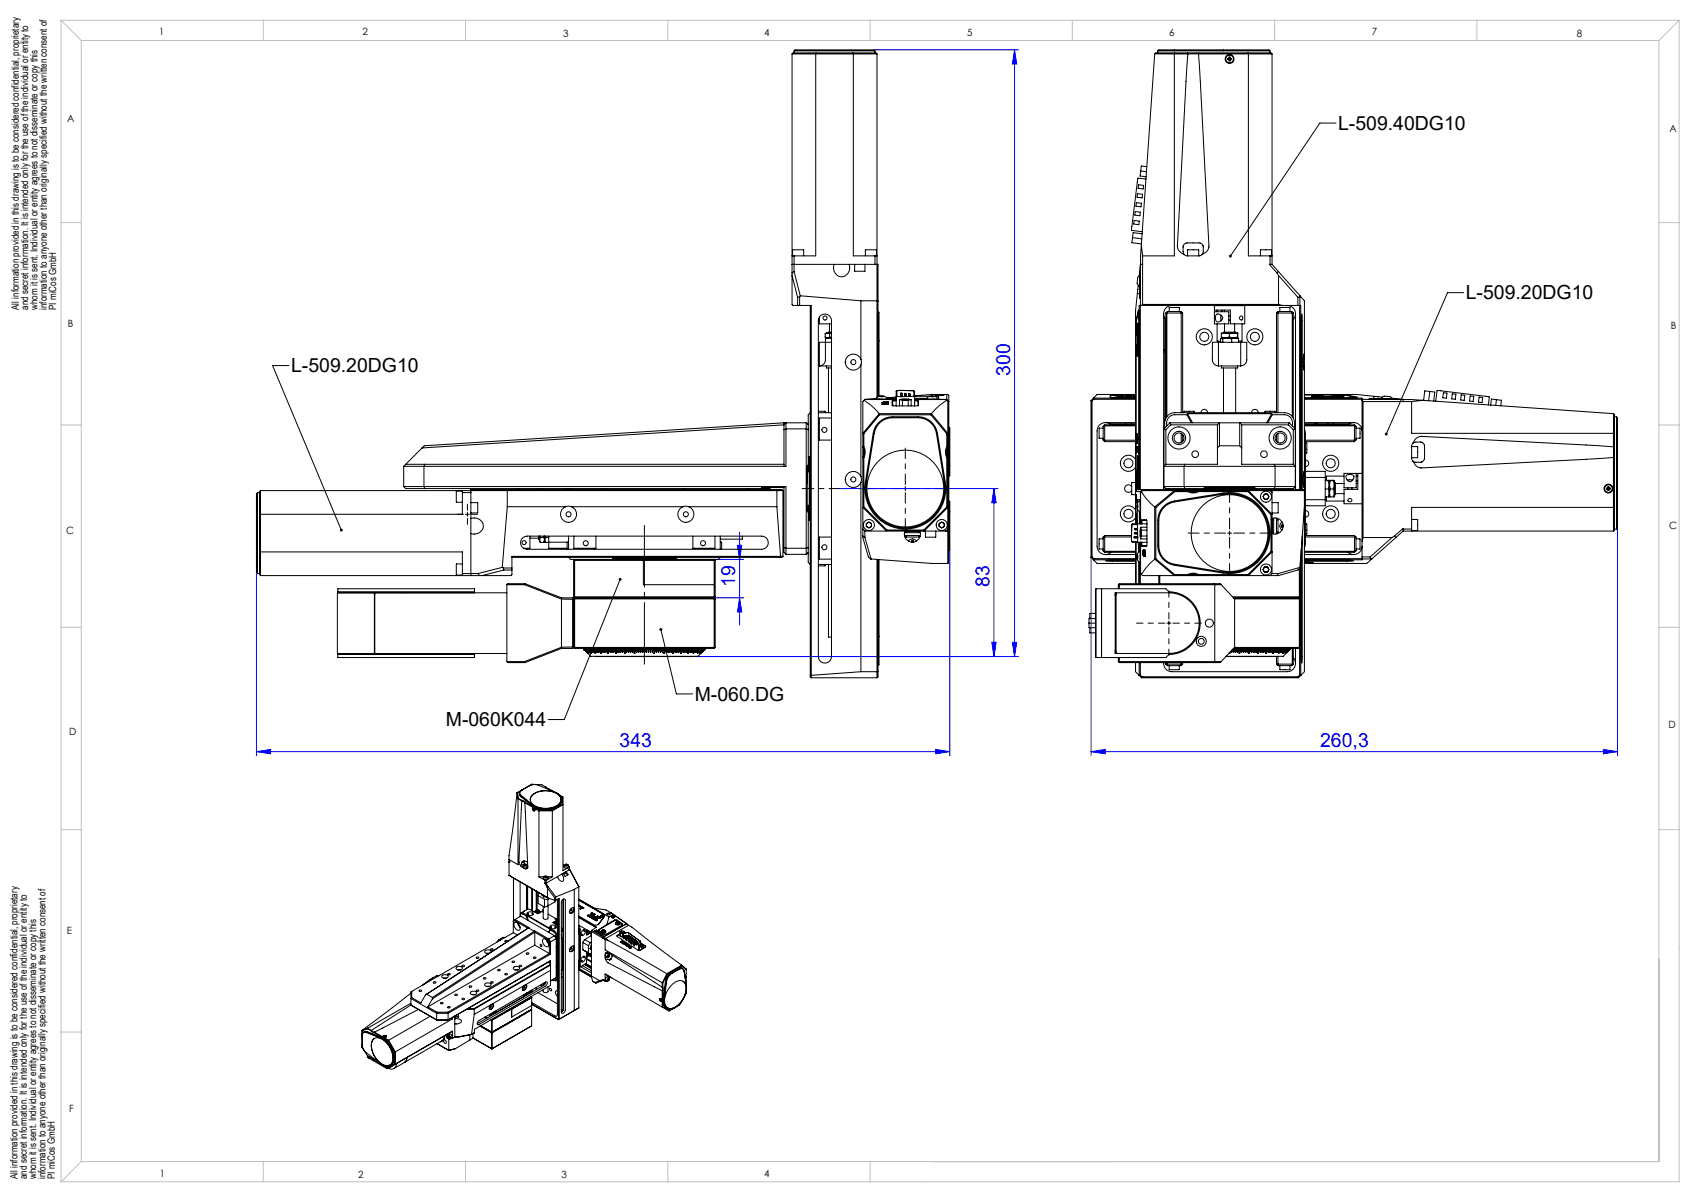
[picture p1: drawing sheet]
<svg xmlns="http://www.w3.org/2000/svg" width="420mm" height="297mm" viewBox="0 0 420 297" stroke-linecap="round" stroke-linejoin="round" font-family="sans-serif">
<defs><g id="words">
<g font-size="4.8">
<text x="330.8" y="32.1">L-509.40DG10</text>
<text x="362.3" y="74">L-509.20DG10</text>
<text x="72" y="92">L-509.20DG10</text>
<text x="171.7" y="173.1">M-060.DG</text>
<text x="110.2" y="179.4">M-060K044</text>
</g>
<g font-size="4.8" fill="#00f">
<text x="249.7" y="92.8" transform="rotate(-90 249.7 92.8)">300</text>
<text x="181.8" y="145" transform="rotate(-90 181.8 145)">19</text>
<text x="244.6" y="145" transform="rotate(-90 244.6 145)">83</text>
<text x="153.2" y="184.6">343</text>
<text x="326.4" y="184.6">260,3</text>
</g>
<g font-size="2.5">
<text x="39.3" y="8.7">1</text>
<text x="89.6" y="8.7">2</text>
<text x="139.3" y="9">3</text>
<text x="188.9" y="8.8">4</text>
<text x="239.1" y="8.9">5</text>
<text x="289" y="8.8">6</text>
<text x="339.2" y="8.7">7</text>
<text x="389.8" y="9">8</text>
<text x="16.6" y="30.1">A</text>
<text x="412.7" y="32.5">A</text>
<text x="4.6" y="76.6" transform="rotate(-90 4.6 76.6)">All information provided in this drawing is to be considered confidential, proprietary</text>
<text x="6.9" y="76.6" transform="rotate(-90 6.9 76.6)">and secret information. It is intended only for the use of the individual or entity to</text>
<text x="9.3" y="76.6" transform="rotate(-90 9.3 76.6)">whom it is sent. Individual or entity agrees to not disseminate or copy this</text>
<text x="11.6" y="76.6" transform="rotate(-90 11.6 76.6)">information to anyone other than originally specified without the written consent of</text>
<text x="13.9" y="76.6" transform="rotate(-90 13.9 76.6)">PI miCos GmbH</text>
<text x="16.7" y="80.8">B</text>
<text x="413.1" y="81.4">B</text>
<text x="16.4" y="131.9">C</text>
<text x="412.6" y="130.8">C</text>
<text x="412.5" y="179.9">D</text>
<text x="17.1" y="181.6">D</text>
<text x="16.5" y="230.7">E</text>
<text x="17.1" y="274.7">F</text>
<text x="4.3" y="291.3" transform="rotate(-90 4.3 291.3)">All information provided in this drawing is to be considered confidential, proprietary</text>
<text x="6.6" y="291.3" transform="rotate(-90 6.6 291.3)">and secret information. It is intended only for the use of the individual or entity to</text>
<text x="8.9" y="291.3" transform="rotate(-90 8.9 291.3)">whom it is sent. Individual or entity agrees to not disseminate or copy this</text>
<text x="11.3" y="291.3" transform="rotate(-90 11.3 291.3)">information to anyone other than originally specified without the written consent of</text>
<text x="13.6" y="291.3" transform="rotate(-90 13.6 291.3)">PI miCos GmbH</text>
<text x="39.5" y="290.8">1</text>
<text x="88.6" y="291">2</text>
<text x="138.8" y="291.1">3</text>
<text x="188.9" y="290.9">4</text>
</g>
</g></defs>
<g fill="none" stroke="#00f" stroke-width=".25">
<path d="M216 12.3h35.8M250.8 12.3v149.9M250.8 12.3l.5 3.5h-1zM165 138.2h18.8M182.3 134.7h1.1l-.6 3.5zM182.8 131.5v23M207.8 120.7h38.9M234.8 135.7v51M245.7 120.7l.6 3.5h-1.1zM245.7 120.7v41.5M269.7 137.7v49M399.9 130.5v56.2"/>
<path d="M63.4 141.5v45.2M176.5 147.7h7.3M182.8 147.7l.6 3.5h-1.1zM245.2 158.7h1.1l-.6 3.5zM250.3 158.7h1l-.5 3.5zM251.8 162.2h-82.8M63.4 185.7l3.5-.5v1.1zM63.4 185.7h171.4M231.3 185.2l3.5 .5-3.5 .6zM269.7 185.7l3.5-.5v1.1zM269.7 185.7h130.2M396.4 185.2l3.5 .5-3.5 .6z"/>
</g>
<path d="M159.3 164.2v-34.4" fill="none" stroke="#000" stroke-width=".25" stroke-dasharray="15.2 1.3 1.3 1.3" stroke-dashoffset="-.1"/>
<path d="M150.5 160.7h-6.2" fill="none" stroke="#000" stroke-width=".25" stroke-dasharray="15.2 1.3 1.3 1.3" stroke-dashoffset="14.1"/>
<path d="M207.8 120.7h-9.5" fill="none" stroke="#000" stroke-width=".25" stroke-dasharray="15.2 1.3 1.3 1.3" stroke-dashoffset="12.4"/>
<path d="M223.8 119.7v-9M222.8 120.7h-9M223.8 121.7v9M224.8 120.7h9" fill="none" stroke="#000" stroke-width=".25" stroke-dasharray="15.2 1.3 1.3 1.3" stroke-dashoffset="12.6"/>
<path d="M114.5 127.1h-1.5M115.5 126.1v-1.5M115.5 128.1v1.5M116.5 127.1h1.5" fill="none" stroke="#000" stroke-width=".25" stroke-dasharray="15.2 1.3 1.3 1.3"/>
<path d="M303 131.7h-9.3M304 130.7v-9.2M304 132.7v9.3M305 131.7h9.2" fill="none" stroke="#000" stroke-width=".25" stroke-dasharray="15.2 1.3 1.3 1.3" stroke-dashoffset="12.5"/>
<path d="M288 154h-7M289 153v-7M289 155v7M290 154h7" fill="none" stroke="#000" stroke-width=".25" stroke-dasharray="15.2 1.3 1.3 1.3" stroke-dashoffset="13.6"/>
<g fill="none" stroke="#000" stroke-width=".25">
<path d="M330.3 30.4h-4l-22.1 32.9M361.8 72.3h-4l-15.1 34.9M71.4 90.3h-4l17 40.7M115 127.1h1M115.5 126.6v1M223.3 120.7h1M223.8 120.2v1M303.5 131.7h1M304 131.2v1M153.3 143.1l-13.8 34.7h-4M163.4 155.5l3.8 16h4M288.5 154h1"/>
<path d="M289 153.5v1"/>
</g>
<g fill="none" stroke="#c0c0c0" stroke-width=".25">
<path d="M15.1 5l5 5M15.1 5h400M15.1 5v287M20.1 10h390M20.1 10v277M65.1 5v5M115.1 5v5M165.1 5v5M215.1 5v5M265.1 5v5M315.1 5v5M365.1 5v5"/>
<path d="M410.1 10v277h-390M415.1 5l-5 5M415.1 5v287h-400M15.1 55h5M410.1 55h5M15.1 105h5M410.1 105h5M15.1 155h5M410.1 155h5M15.1 205h5M410.1 205h5M15.1 255h5"/>
<path d="M20.1 287l-5 5M65.1 287v5M115.1 287v5M165.1 287v5M215.1 287v5"/>
</g>
<path d="M84.1 130.8v.4l.4 .1-.1-.3 .1 .3 .1-.1v-.5zM163.1 155.3a.36 .36 0 0 0 .1 .6 .36 .36 0 0 0 .5-.3 .36 .36 0 0 0-.4-.4l.1 .3-.1-.3zM153 142.9a.36 .36 0 0 0 .1 .5 .36 .36 0 0 0 .5-.1 .36 .36 0 0 0-.2-.5l-.1 .3 .1-.3zM342.4 107l.1 .5 .2-.3-.1 .4a.36 .36 0 0 0 .4-.4 .36 .36 0 0 0-.6-.2zM303.9 63.1l.1 .5 .2-.3-.2 .3a.36 .36 0 0 0 .5-.1 .36 .36 0 0 0-.1-.5 .36 .36 0 0 0-.5 .1z" fill="#000"/>
<g fill="#00f">
<path d="M231.3 185.2l3.5 .5-3.5 .6zM63.4 185.7l3.5-.5v1.1z"/>
<path d="M250.3 158.7h1l-.5 3.5zM250.8 12.3l.5 3.5h-1z"/>
<path d="M182.3 134.7h1.1l-.6 3.5zM182.8 147.7l.6 3.5h-1.1z"/>
<path d="M245.7 120.7l.6 3.5h-1.1zM245.2 158.7h1.1l-.6 3.5z"/>
<path d="M269.7 185.7l3.5-.5v1.1zM396.4 185.2l3.5 .5-3.5 .6z"/>
</g>
<g fill="none" stroke="#000" stroke-width=".25">
<path d="M195.8 13.3v61.9l.2 .3h4.5v92M195.8 13.3h21M195.8 13.3l.2-.2h20.5l.3 .2M196.3 12.6l.2-.3h19.5l.3 .3M196.3 12.6h20M196.3 12.6v.5M201.8 13.1l-.2 50.1h-5.8M210.8 13.1l.1 50.1h5.9M216.3 12.6v.5M216.8 13.3v84.9M285.5 13.3l-3.4 47.2M285.5 13.3h4.8"/>
<path d="M286.2 12.6l.3-.3h27.2l.3 .3M286.2 12.6h27.8M286.2 12.6v.5M290.3 13.3v49.9h-7.8M290.3 13.3h3.3M290.4 13.1h5.9M290.4 13.1h-4.7l-.2 .2M290.4 13.1l-.1 .2M293.6 13.1l.1 .2M293.6 13.3l-2.5 47.5a2.18 2.18 0 0 0 1.6 2.1M293.7 13.3h2.6M293.7 13.3h-.1"/>
<path d="M296.3 13.3h.1M296.3 13.3l2.6 47.5a2.21 2.21 0 0 1-1.7 2.1M296.3 13.3h18.2M296.3 13.1h17.9l.3 .2M296.3 13.1v.2M303.7 14.5v.2M303.8 14.7v.1M303.8 14.7h.1M303.8 14.5h.1M303.8 14.5h-.3v.2h.3M303.8 14.4h.1M303.8 14.4v.1"/>
<path d="M303.8 14.4v-.3h.3v.3M303.8 14.8v.2h.3v-.2M303.8 14.8h.3M303.8 14.3h.3M304.1 14.4v.1M304.1 14.5h.1M304.1 14.7v.1M304.1 14.7h.1M304.1 14.5h.3v.2h-.3M304.2 14.5v.2M308.5 13.1l.1 50.1h5.9M314 12.6v.5"/>
<path d="M314.5 13.3v52M280 58.7l2.2 .3M280.4 54.5l1.2 .1-.1 .9-1.2-.1zM280.6 52.3l1.3 .1-.1 .9-1.3-.1zM280.9 50.1l1.3 .1-.1 .9-1.3-.2zM281.2 47.9l1.2 .1-.1 .9-1.2-.2zM281.5 45.7l1.2 .1-.1 .9-1.3-.2zM282 42.3l1.4 .1M282.3 57.8l-2.2-.3-.3 2.5 2.4 .3M283.3 44.2l-2-.1-1.6 12.7 2.7 .5M283.5 41.2l-1.4-.2-.3 2.5 1.5 .2M195.8 65.3h21.2v32.7"/>
<path d="M195.8 68.1l1.4 5.4M195.9 63.2l.1-1.5h2.6l.1 1.5M196.3 63.2v3.9M196.3 67.1l1.5 6M196.3 67.1l-.5 .4M197.2 73.5v2M197.7 73.4v2.1M197.7 73.4l-.5 .1M197.8 73.1l15 1.2M197.8 73.1l-.1 .3M200.3 75.5v91.7l.2 .3M202.6 78.4v1.6h2.9"/>
<path d="M202.6 78.2a1.63 1.63 0 0 1 1.8-.5 1.63 1.63 0 0 1 1.1 1.5v83a1.63 1.63 0 0 1-1.6 1.6 1.63 1.63 0 0 1-1.6-1.6v-83zM206.2 65.3a2.04 2.04 0 0 0 1 2.9 2.04 2.04 0 0 0 2.8-1.4l-.1-1.5M211.3 65.3v1.7h2.5v-1.7M212.8 74.3l4.2 .1M212.8 74.3v14.5M213.9 63.2l.1-1.5h2.6l.1 1.5M216.3 63.2v2.1M217 77l.3 .2v7M281 79.8v1.9zM281 79.8h.1M281 79.6v2.2zM281.2 72.5l-.5 4.3v52.6"/>
<path d="M281.4 70.5l-.2 2M281.5 76.8l-.6 2.7-.1 1.4v40.2M281.5 76.8h.1M281.7 70.7v.1M281.7 71.9v.6M281.7 68a2.08 2.08 0 0 0-.2 2.6l.2 .1M281.7 67.1v5.3v.2l-.5-.1M281.8 71.4v.4v-.4M281.8 69.1v.5M281.8 67.9h.1M281.8 69.1h.1M281.8 72.5h.1"/>
<path d="M281.8 71.4h.1M281.8 69.8v.9M281.8 73.2v.2M281.8 73.2v.1M281.8 73.2h.1M281.8 69.8h.1M281.8 70.5h.1M281.8 71.4v.2M281.8 69.1v.3M281.8 72.5v.3M281.8 67.9v.3M281.8 71.6h.1"/>
<path d="M281.8 69.4v.2M281.8 71.1v.3M281.8 71.1v-.2v.5M281.8 68.2h.1M281.8 67.2v.7M281.8 68.8v.3M281.8 69.6h.1M281.8 68.8v.8M281.8 68.8h.1M281.8 68.6v1M281.8 68.6v.5M281.8 71.9v.2"/>
<path d="M281.8 71.9v.6M281.8 72.1v.4M281.8 72.1h.1M281.8 72.8h.1M281.8 73.3v.1M281.8 70v.3M281.8 70l-.1 .7M281.8 70h.1M281.8 68.1v.1M281.8 68.1h.1M281.8 69.4h.1M281.8 70.7h.1"/>
<path d="M281.8 73.4v.2M281.8 67.5v-.2v1.1v-.2M281.8 67.5v.6M281.8 71.1h.1M281.8 71.1v.2M281.8 69.3h.1M281.8 73.7h.1M281.8 73.6v.1M281.8 73.3v.4M281.8 69.3v.1M281.8 73.6h.1M281.8 70.3v.2"/>
<path d="M281.8 70.3h.1M281.8 71.3v.3M281.8 71.3h.1M281.8 72.1v.9v-.5M281.8 69.1v.2M281.8 71.1v.7v-.2M281.9 67.5l-.1 .9v-.5M281.9 67.5v.3M281.9 67.5h-.1M281.9 67.8l-.1 .4M281.9 67.8h.1M281.9 75.5v45.5"/>
<path d="M282.1 60.5l.4 2.7M282.1 60.5l-.1 2.7-.1 12.3M282.5 75.2h33.6M282.5 75.2l-.3 .3M282.5 65.3h-.6l-.3 2.8M282.5 63.2v12M287.7 77.5l.3 1.1M287.7 77.5v43.5M288 78.6l.2 .3M288 78.6v8M288.2 77.3v26M288.2 77.3h4.2"/>
<path d="M288.6 77h3.4l.4 .3M288.6 77l-.4 .3M288.6 77l-.1 .3v25.6M289 77l.1-1h2.4v1M289.7 75.5a2.05 2.05 0 0 0-2 2M291.8 77l.2 .3v24.7M292.4 77.3v24.7M292.7 62.9a2.36 2.36 0 0 1 .1-2.6 3.1 3.1 0 0 1 2.2-.3 2.47 2.47 0 0 1 2.3 .5 2.82 2.82 0 0 1-.1 2.4M292.7 62.9l.8 .3h3l.7-.3M293.6 63.2l.1-1.5h2.6v1.5M300.2 75.5h7.5v4.5h-3.5v-3.4h-4zM300.2 77h3.6v3h-3.6z"/>
<path d="M300.5 75.5h.1M300.7 77.7a.96 .96 0 0 1 1.3 .3 .96 .96 0 0 1-.2 1.3l-.5 .2a.78 .78 0 0 1-.8-.3 .78 .78 0 0 1 0-.8zM300.9 76.6v.4M301.1 75.5h-.1M301.8 77.8v1.5M302.1 76.6v.4M302.7 76.6v.4M303.8 79.1h.4M303.8 78.1h.4M306.8 75.5h.2M307.4 75.5h.1M311.6 63.2l.1-1.5h2.6v1.5"/>
<path d="M314 63.2v2.1M314.5 65.3h-.7l1.9 2.2M314.5 65.3l8 9v14.5M315.6 77.3h4.1M315.6 77.3v24.7M315.7 67.5l.4 .6M316 67.1l-.3 .4M316.1 68.1v7.1M316.1 75.2l.8 .3M316.1 68.1l4.7 5.4M316.1 77l-.2 .3v24.7M316.4 77v-1h2.5v1"/>
<path d="M318.2 75.5a2.05 2.05 0 0 1 2.1 2M319.3 77l.2 .3v25.6M319.3 77h-3.4l-.3 .3M319.3 77l.4 .3M319.7 77.3v26M320.3 77.5l-.2 .8-.4 .6M320.3 77.5v43.5M320.8 73.5v2M321.3 75.5v45.5M321.3 73.4l-.5 .1M321.3 73.4v2.1M321.4 73.1l-.1 .3"/>
<path d="M202.5 90.4h3M204 83.3l.3 .2M204 82.5v.8M204 83.3l.5 .2M204 83.7v5.2a1.5 1.5 0 0 1-1.5 1.5M204 84.5l.1 .1M204.2 83.6l-.2 .1M204.3 83.5h.5M204.3 83.5h.2M204.3 90.4v.5h1.2M204.3 83.5h.1M204.3 83.5l-.1 .1"/>
<path d="M204.5 83.5h1h-.7M204.5 82.3h1M204.5 82.3l-.5 .2M204.5 82.3l.6 .2M204.8 90.9v11.1M204.8 83.5l.8 .2M204.8 83.5l-.8 .2M205 80v2.1M205.1 82.5v.8M205.1 83.3l.4 .1M205.1 83.3l-.6 .2M205.5 82.1h-.7v.2"/>
<path d="M205.5 84.6h-3v5.8M205.5 82.4l-.4 .1M212.8 88.8a2 2 0 0 0-3.1-.9 2 2 0 0 0 0 3.2 2 2 0 0 0 3.1-.9M212.8 88.8l.1 .7-.1 .7M212.8 90.2v27.6M213.6 98.9l-.3 .3v13.8M213.6 98.9l1.6 1.2 2.1 2.1M213.8 98.7h7.7M216.3 98.5l5.2 .1M216.3 98.5l-2.5 .2-.2 .2M216.5 98.5v.1M216.6 98.5h-.3"/>
<path d="M217.2 97.9h1.5zM217.2 97.9l-.7 .7M217.3 84.2l-.3 .1M217.3 84.2v13.7M217.9 97.9h.5l-.5 .1M217.9 97.9h-.5l.5 .1M217.9 97.9v.1M218 99.9h.8M218 99.4l1.5 .1zM218.2 99.9h.6M218.2 99.9h.1M218.5 99.3h1"/>
<path d="M218.5 99.8l-.3 .1M218.5 99.8l-.5 .1M218.5 99.8h.1M218.5 99.3h.1M218.5 99.6h.1M218.5 99.6h-.1M218.5 99.3h-.1M218.5 99.6v.1h1M218.6 99.3h.1M218.6 99.7h.4M218.6 99.6h.1M218.6 99.5l-.2 .1"/>
<path d="M218.6 99.7l.4 .1M218.6 99.5l.4 .1M218.6 99.5h.4M218.6 99.5h.8M218.6 99.4h.3M218.6 99.3v.1M218.6 99.6l-.1 .1M218.6 97.9l.8 .7M218.7 99.7h-.3h.2M218.7 99.7h.1M218.7 99.3h.3M218.7 99.6h.3h-.3"/>
<path d="M218.7 99.3h.1M218.7 99.6h.1M218.8 99.9h.1M218.9 99.4h-.3M218.9 99.7h-.2M218.9 99.7h.6M218.9 99.7h-.3M219 99.5h.6M219 99.5h-.6l.6 .1M219 99.7l.6 .1M219 99.7l-.6 .1h.6M219 99.7l-.6 .1"/>
<path d="M219 99.5h-.6M219 99.5h.1M219 99.7h.1M219 99.3h.1M219 99.3l-.6 .1h.6M219 99.3v.1M219 99.5v.1M219 99.8h.1M219 99.8l.4 .1M219.1 99.8l.5 .1h-.8M219.1 99.8h-.1M219.1 99.8h.1"/>
<path d="M219.2 99.3l.4 .1h-.6M219.2 99.3l.2 .1M219.2 99.3v.1M219.3 98.4h2.2M219.4 98.6h-.1M219.4 98.6h.1M219.4 99.6h.1M219.4 99.6h-.2h.4M219.4 99.9h-.6M219.4 99.4h-.4M219.4 99.8h-.4M219.4 99.8h-.8h.4"/>
<path d="M219.4 99.5l-.4 .1M219.4 99.5h-.4M219.4 99.4h.1M219.4 99.9h.1M219.5 99.3h.1M219.5 99.6v.1M219.5 99.6h-1.3M219.6 99.6h.1M219.6 99.6h-.2M219.6 99.5l-.6 .1M219.6 99.8h-.6M220.7 99.9h.1"/>
<path d="M220.7 99.6h-.2M221.5 99l-.8 .1v1.2M221.5 98.1l-2.3 .2M221.5 98.9l-1 .1v1.2l1 .1M221.7 96.5l4.2 .1v1.3l-4.1 .1zM222.4 98.8v1.5M222.4 98.8l.7 .1M222.4 98.8l.7-.2 2.1 .2M222.6 96.5l-1.1 .2v3.6M222.6 96.5h.1M222.7 97.9h.2M222.7 97.7h.2"/>
<path d="M222.7 97.6h.2M222.7 97.5h.2M222.7 97.3h.2M222.7 98h.1M222.7 97.8h.1M222.7 97.4h.1M222.7 97.3h.1M222.7 97.7h.1M222.7 97.5v.1M222.7 97.1h.1M222.8 97.2h.2v.8h-.2M222.8 97.8l.2 .1"/>
<path d="M222.8 97.7h.2M222.8 97.6h.2M222.8 97.4l.2 .1M222.8 97.3h.2M222.9 97.2h-.2v.8M223.1 98.9v1.4M223.1 98.9h1.4M223.2 98.7h1.2zM223.3 98.8h1M223.6 97.9l.3 .1M223.6 97.8h.3M223.6 97.7h.3"/>
<path d="M223.6 97.5h.3M223.6 97.4h.3M223.7 97.9h.1M223.7 97.7h.1M223.7 97.5h.1M223.7 97.3h.1M223.7 97.2h.1M223.7 97.6h.1M223.8 97.9h.2M223.8 97.8h.2M223.8 97.6l.2 .1M223.8 97.5h.2"/>
<path d="M223.8 97.4h.2M223.8 97.2h.2v.8M223.9 97.3l-.3-.1v.8M224.5 98.9v1.4M224.6 97.9h.2M224.6 97.7h.2M224.6 97.6h.2M224.6 97.5h.2M224.7 98h.1M224.7 97.8h.1M224.7 97.4h.1M224.7 97.3h.1"/>
<path d="M224.7 97.7h.1M224.7 97.5v.1M224.8 97.8l.1 .1M224.8 97.7h.1M224.8 97.6h.1M224.8 97.4l.1 .1M224.8 97.3h.1v.7M224.8 97.3h-.2v.7M225.2 98.8l-.7 .1M225.2 98.8v1.5M225.3 96.5l.8 .2v3.6M225.3 96.5h-.1"/>
<path d="M226 98.9l1 .1v1.2l-1 .1M226.1 97.9h3.6l-.7 .7M226.1 99l.8 .1M226.1 97.8l4.2-.3h4l.2 .2v41.3l-.2 .2M226.1 98.4h3M226.2 99.5h.1M226.9 99.1h.1M226.9 99.6h.1M226.9 99.1v1.2M229 98.6h.1M229.7 97.9h1.5zM230.4 97.9h-.5l.5 .1"/>
<path d="M230.4 97.9h.5l-.5 .1M230.4 97.9v.1M231.3 97.6l1 .1 1-.1M231.3 97.6h2M231.3 97.6h.1M231.6 97.6h.7M231.6 97.6h.1M231.8 98.5l-.7-.6 .9 .1v.5l-5.9 .1M232.3 97.5l-1 .1M232.3 97.5l1 .1M232.3 97.5l.9 .2M232.3 97.6h.1"/>
<path d="M232.3 97.6l.1 .1zM232.6 97.6l.1 .1zM232.9 97.6h.1M233.3 97.6h.1M233.8 98.7l.2 .2M234 98.9l.3 .3v31.5l-.5 .5M234 98.9l-1.6 1.2-2.2 2.1M234 97.5v1.2M234 98.7h-7.9M234 98.7l.5 .5M269.7 99l.3 .1M269.7 99v38.7"/>
<path d="M270 99.1v38.5M270.4 98.7h10.3M270.4 98.7l-.4 .4M275.4 97.7h2.2zM275.5 97.7h1.9zM275.5 97.7v.1M276 97.7h.3M276 97.7h.1M276.3 97.7h.1M276.3 97.7h.3M276.3 97.7v.1M276.3 97.8h.3"/>
<path d="M276.5 97.9h.1M276.5 97.9l.5 .1M276.5 98h.5M276.6 97.7h.1M276.6 97.7v.1M276.6 97.7h.3M276.9 97.7h.1M277 98h.1M277.1 97.9l-.9 .1h1.6l-1.3-.1M277.1 97.9h.7h-1.3M277.1 97.9h.1M277.1 97.9l-.6 .1"/>
<path d="M277.1 97.9l.7 .1M277.4 97.7v.1M277.5 98h-.5M277.5 98h-1M277.5 98h.1M278.5 98h.4M278.5 97.9h.9M278.5 97.9v.1M278.9 97.9h-.8l.8 .1M278.9 97.9h.6M278.9 97.9h.1M278.9 98h.1"/>
<path d="M279.3 98h-.4M279.3 98h.1M279.4 98h-.1M279.4 97.9v.1M279.5 97.9h.2l-.8 .1M279.5 97.9h.1M280.2 98h.5M280.2 98h.1M280.3 97.9h-.2l.6 .1M280.3 97.9h.4h-.3M280.3 97.9h-.2M280.3 97.9h.1"/>
<path d="M280.4 97.9l.3 .1M280.7 97.5l-6.2 .1v.6l.3 .1h5.9M280.7 97.6l-5.8 .1h-.3l-.1 .5M280.7 97.9h-.4M280.7 97.5h-9.5l-1.5 1.5M280.7 98.4h-10.4l.1 .3M280.7 81.2l.1-1.8 .6-2.8 .2 2v42.4M280.9 80.6v.2M280.9 80.8l.1 .1M281 80.2v.3M281 80.9v.3M281 80.2h.1"/>
<path d="M281 81.2h.1M281 80.2v.1M281 80.5h.1M281 81.7h.1M281 80.9h.1M281 80.5v.1M281.1 80.1v2.8zM281.1 85.2v2.7zM281.1 82.7h.1M281.1 80.3h.1M281.1 85.4h.1M281.1 87.7h.1"/>
<path d="M281.1 82.1v-.2h.2v.2M281.1 85.9h.2v.2h-.2zM281.1 80.9h.2v.2h-.2zM281.1 82.1h.1M281.1 82.1h.2M281.1 87h.2v.2h-.2zM281.2 81.9v.2M281.2 82.1h.1M281.2 82.1v1M281.2 83.1v1.1M281.2 83.1v1M281.2 84.2l.1 .8"/>
<path d="M281.2 84.1l.1 .7M281.2 82.8v.7M281.2 82.1v.7M281.2 83.5l.1 .5M281.2 82.8l.1 1v-.4M281.3 84.8h.1M281.3 83.8h.1M281.3 83.4v.4M281.3 85.9l.1-.7v2.7l-.1-.7M281.3 80.9l.1-.8v3M281.3 82.1v.7M281.3 82.1h.1"/>
<path d="M281.3 82.8v.6M281.3 82.8v1.2l-.1-.5M281.3 80.3h.1M281.3 85.4h.1M281.3 87.7h.1M281.4 84.1v.1M281.4 84.1l-.1 .7M281.4 84.2l-.1 .8-.1-.2M281.4 83.1v1M281.4 83.1v1.1M287.7 86.6h.3M288 86.6v17.4"/>
<path d="M300.9 80v4.3h.8M301.2 90.4a1.5 1.5 0 0 1-1.5-1.5v-4.3h8.5v4.3a1.5 1.5 0 0 1-1.5 1.5M301.2 90.4h5.5M301.2 84.6v5.8M301.7 84.5l.1 .1M301.9 83.3l.1 .2h.9M301.9 82.5v.8M301.9 83.3l1 .2M302 90.4v.5h4v-.5M302 83.5h1.4M302 83.5l.3 .2M302 83.5l-.3 .2v.8"/>
<path d="M302.3 84.5l.1 .1M302.3 84.5l-.1 .1M302.3 83.7v.8M302.5 82.3v-.2h3v.2M302.5 90.9v11.1M302.7 80v2.1M302.9 82.3h2M302.9 83.5h2M302.9 82.3h-.9l-.1 .2M302.9 82.3l-1 .2M302.9 82.3l1 .2M303.4 83.5h1.9"/>
<path d="M303.4 83.5l-1.1 .2M303.4 83.5l1.1 .2M303.9 82.5v.8M303.9 83.3l-1 .2M303.9 83.3l1 .2M304.5 84.5l-.1 .1M304.5 84.5l.1 .1M304.5 83.7v.8M304.9 83.5h1.1M304.9 82.3h1.1M304.9 82.3l-1 .2M304.9 82.3l1 .2"/>
<path d="M305.2 80v2.1M305.3 83.5h.7l.2 .2M305.3 83.5l-.8 .2M305.3 83.5l.9 .2M305.5 90.9v11.1M305.9 82.5v.8M305.9 83.3l-1 .2M305.9 83.3l.1 .2M306 82.3v1.2M306 82.3l-.1 .2M306.2 84.5l-.1 .1M306.2 83.7v.8"/>
<path d="M306.7 84.6v5.8M307 80v4.3h-.8M322.5 88.8l-.2-1.3v3.9l.2-1.2M322.5 88.8v1.4M322.5 97.5h9.6l3.5 .7-1.6 .1h-11.5M322.5 97.6h9.6l3.3 .6M322.5 97.5h12.8l4.3 .4M322.5 98.7h14.2M322.5 90.2v27.6M322.5 98.4h14.2v39.9h-14.2M324.2 97.9h2.8zM324.4 97.9h.1"/>
<path d="M324.4 98.1h.1M325 98.1h.1M325 97.9h.2v.2h-.2M325 98.1h-.8h2.8h-.7M325 97.9h.1M325 97.9v.2M326.2 98.1h.1M326.2 97.9v.2M326.3 97.9h.1M326.3 97.9h-.3v.2h.3M326.8 97.9h.1M326.8 98.1h.1"/>
<path d="M327.4 98.1h.6M327.4 98.1h.1M327.4 98l-.2 .1h1.9M328 98.1h.1M328 98.1h1.1M328.4 98.1h.4M328.4 98.1h.1M328.6 98l-.4 .1h.5M328.7 98.1h.7M328.7 98.1h.1M328.8 98.1h1.3l-.1-.2h.3v.2h-.3M329.1 98l-1.9 .1"/>
<path d="M329.1 98l-1.7 .1M329.1 98h.9M329.3 97.9h2.8zM329.4 98l-1.2 .1M329.4 98l-1 .1h.2M329.4 98h.6M329.5 97.9h.1M330 98h.3M330 98h.1M330.1 98h-.1M330.3 98h-.3M330.4 97.7h2.2z"/>
<path d="M330.5 97.7h1.9zM330.5 97.7v.1M331 97.7h.3M331 97.7h.1M331.3 97.7h.1M331.3 98.1h.1M331.3 97.9v.2M331.3 97.9h.1M331.3 97.9h-.2v.2h.2M331.3 98.1h.8h-3M331.3 97.7h.3M331.3 97.7v.1"/>
<path d="M331.3 97.8h.3M331.6 97.7h.1M331.6 97.7v.1M331.6 97.7h.3M331.9 97.9h.1M331.9 98.1h.1M331.9 97.7h.1M332.4 97.7v.1M335.4 98.2h.1M336.7 98.7h12.3l2.7 .2M336.7 99l.3 .2M337 99.2v33.6"/>
<path d="M337 99.2h12M338.5 98.6h.1M338.6 98.6h.1M338.8 98.6h-.2M338.8 98.6h.1M339 98.5l-.2 .1M339 98.5h.1M339.4 98.6h.3M339.4 98.6h.1M339.6 98.4l.7 .1M339.6 97.9v.5l.2 .1h5.3M339.6 97.9l2.1 .2"/>
<path d="M339.7 98.5l-.5 .1h.5M339.7 98.5l.5 .1h-.5M339.7 98.5h.1M339.7 98.6h.1M340 98.6h-.3M340 98.6h-.6M340 98.6h.1M340.4 98.6h.4M340.6 98.6h.1M340.6 98.6h.2M340.6 98.6h-.2M340.8 98.6h.4"/>
<path d="M340.8 98.5l-.4 .1M340.8 98.6h.3M340.8 98.5l.5 .1M340.8 98.5h.1M340.8 98.5l-.2 .1M340.8 98.5l.3 .1M340.8 98.6h.1M341.1 98.6h-.3M341.1 98.6h.1M341.2 98.6h-.4M341.3 98.6h-.2M341.4 98.4l.2-.2a2.1 2.1 0 0 1 2.5 .3"/>
<path d="M341.4 98.4l.1 .2h.7M341.4 98.4l.7 .1M341.7 98.5v.1M341.7 98.5h.1M341.7 98.6h.2M341.9 98.6h.1M342.2 98.5v.1M342.2 98.6h-.3M342.4 98.5l-.2 .1M342.4 98.5h.1M342.6 98.6h.5M342.6 98.6h.1"/>
<path d="M342.6 98.6h.8M342.6 98.6h.2M342.8 98.6h.1M342.8 98.6h.6M342.8 98.6h.3M343.1 98.5l.5 .1h-.5M343.1 98.5l-.5 .1M343.1 98.5h.1M343.1 98.6h.1M343.4 98.6h-.3M343.4 98.6h.1M343.8 98.6h.8"/>
<path d="M343.9 98.6h.2M343.9 98.6h.1M344 98.6h.4M344 98.6h-.2h.6M344 98.6h.1M344 98.4l2.9 .3v.5M344.1 98.6h.6M344.1 98.6h.1M344.3 98.5l-.5 .1M344.3 98.5l.6 .1h-1M344.3 98.5h.1M344.4 98.6h.1"/>
<path d="M344.6 98.6h.1M344.7 98.6h.2h-.5M344.7 98.6h.2M344.7 98.6h.1M344.7 98.6h-.3M345.1 98.5h.1M349 99.2v7.9h49.9M351.7 98.9l-2.7 .3M351.7 98.9l47.2 3.3M353.4 96.7l-1.2-.1-.3 2.3M353.4 96.7l-.2 2.3M353.4 96.7l1.3 .2-.3 2.2"/>
<path d="M354.9 99.1l.5-2.6 12.7 1.5-.2 2M356.8 97l.9 .1-.2 1.3-.8-.1zM359 97.3l.9 .1-.2 1.3-.8-.1zM361.2 97.6l.9 .1-.1 1.2-.9-.1zM363.4 97.8l.9 .1-.1 1.3-.9-.1zM365.6 98.1l.9 .1-.1 1.3-.9-.1zM369.9 98.8l-.2 1.4M99.8 115.2v5M100.3 114.7h93.5M104.3 110.7l89.5-5.7 .5-.5v10.7h-94.5M105 114.7l-.2 .5v5l.2 .5M193.8 104.5v10.7"/>
<path d="M193.8 106.2l.5-.2h5l.5 .2M193.8 104.5h5.5M193.8 104.5l-88.9 5.6-5.1 5.1M199.3 104.5v32.5M199.3 104.5l.5 .5M199.6 115.1l-.1 4.3M199.8 114.9l-.3 .3v11.1l.3 .3M199.8 112.8l.2 .1v15.7h-.2M200.3 102l-.5 .5v14l.2 .2M202.3 101.6h1.6l.2 .4M202.3 108.3h.2M202.3 102h3.2"/>
<path d="M202.5 108.3v.4h3M205.5 103.3h-3v5M212.8 117.8a2 2 0 0 0-3.1-.9 2 2 0 0 0 0 3.2 2 2 0 0 0 3.1-.9M212.8 117.8l.1 .7-.1 .7M212.8 119.2v46.8M213.3 110.4h.1M213.3 110.4a2.5 2.5 0 0 1 0 2.6M213.3 113v19.8l1.4 4.8 .5 .5 15.1 1.1h4M213.3 113l.2 .1M213.5 107.2v3.2M213.5 113.1v12.2M213.5 110.4h-.2"/>
<path d="M213.6 110.4a2.76 2.76 0 0 1-.1 2.7M213.6 111.1l-.2 .6 .2 .6M217.3 102.2l-4 4.9 .2 .1M217.3 102.2l.1 .3M217.3 102.2h.1M217.3 102.2h12.9M217.4 102.5l-3.9 4.7M217.4 102.5h12.7M217.5 104.1a4.8 4.8 0 0 1 3.1-1.1h6.3a4.8 4.8 0 0 1 4.8 4.1l2 12a10 10 0 0 1-9.9 11.6 10 10 0 0 1-9.9-11.6l2-12a4.8 4.8 0 0 1 1.6-3zM217.7 104.3a4.6 4.6 0 0 1 2.9-1.1h6.3a4.6 4.6 0 0 1 4.6 3.9l1.9 12.1a9.7 9.7 0 0 1-9.6 11.3 9.7 9.7 0 0 1-9.6-11.3l1.9-12.1a4.6 4.6 0 0 1 1.6-2.8zM221.5 100.3h4.5M230.1 102.5l3.9 4.7"/>
<path d="M230.2 102.2h.1M230.3 102.2l4 4.9-.3 .1M230.3 102.2l-.2 .3M234 111.1l.2 .4-.2 .8M234 110.4a2.75 2.75 0 0 0 0 2.7M234 110.4h.3a2.5 2.5 0 0 0 0 2.6l-.3 .1M234 107.2v3.2M234 113.1v12.2M234.5 105.5l.3 .2v9.3M234.8 115v2.5l-.3 .2M234.8 115l-.3 .2M272.7 105.8h-1v2.5h1"/>
<path d="M272.7 108.6l.4 .2h7.6M272.7 105.3v3.4l.4 .4M273.1 105h7.6M273.1 105v4.1M273.1 105l-.4 .3M273.1 109.1h7.6M273.3 104.4a2.05 2.05 0 0 0-2.1 2.1v28.5a2.05 2.05 0 0 0 2.1 2M273.3 104.4l1 .3M273.3 104.4h7.4M274.3 104.7l.4 .3M274.3 104.7h6.4M278.2 104.7l.3 .3"/>
<path d="M279.7 104.7l-.2 .3M280.7 119.2h-.9v3h.9M280.7 113.5a2 2 0 0 0-3-.6 2 2 0 0 0 0 3.1 2 2 0 0 0 3-.6M280.7 105.2h-7.6l-.4 .2M281 119.8h.1M281.1 109.4v.1M281.1 116.4l.1-.3-.1 .6M281.1 117.7v.3M281.1 107.3v2.1M281.1 110.5v1.3zM281.1 116.4v.1M281.1 117v.1"/>
<path d="M281.1 117.6v.1M281.1 118.2v.1M281.1 118.8v.1M281.1 119.4v.1M281.1 119.9v.1M281.1 118.3v.5M281.1 118.9v.2M281.1 117.1l.1 .2M281.1 119.9h.1M281.1 120h.1M281.1 118.9h.1M281.1 119.5h.1"/>
<path d="M281.1 116.5h.1M281.1 116.4h.1M281.1 117.6h.1M281.1 117.1h.1M281.1 118.3h.1M281.1 118.8h.1M281.1 117h.1M281.1 118.2h.1M281.1 119.4h.1M281.1 117.7h.1M281.1 107.4v2M281.1 107.4l.1 1"/>
<path d="M281.1 107.4h.1M281.1 109.4h.1M281.1 107.2v.1M281.1 107.2l.1 1.3M281.1 108.4v.1M281.1 108.2v.3zM281.1 108.2v.2M281.1 110.5h.1M281.1 111.8h.1M281.1 110.4l.1 1M281.1 110.9h.1M281.1 119.1v.1"/>
<path d="M281.1 116.7h.1M281.1 111.4l.1 .1M281.1 111.2l.1 .2M281.1 119.2v.2M281.1 116.8v.2M281.1 118v.2M281.1 111.2h.1M281.1 119.2h.1M281.1 116.7v.1M281.1 118h.1M281.2 111.3v.2M281.2 111.3v.1z"/>
<path d="M281.2 111.4v.1M281.2 111.2l-.1 .1M281.2 111.3h.1M281.2 119.2v.5l-.1-.2M281.2 116.7v2.5M281.2 117.3l-.1 .3M281.2 118.6l-.1 .2M281.2 111.4h.1M281.2 116.5v.2M281.2 116.5h.1M281.2 116.4v.1M281.2 116.7h.1"/>
<path d="M281.2 116.5v.1M281.2 116.4h.1M281.2 116.6h.1M281.2 119.2v.4l.1-.4M281.2 119.2v-.4l.1 .4M281.2 117.7v.3v-.3M281.2 117.7v-.3v.3M281.2 113.9v.3v-.3M281.2 113.9v-.3v.3M281.2 114.5v.2M281.2 115.9h.1M281.2 119.2h.1"/>
<path d="M281.2 113.9h.1M281.2 117.7h.1M281.2 114.5h.1M281.2 114.7v.1zM281.2 119.9h.1M281.2 115v.1zM281.2 116.1h.1M281.2 115.4v.1M281.2 115.4h.1M281.2 115.5h.1M281.2 118.2h.1M281.2 118.1h.1"/>
<path d="M281.2 116.7h-.1M281.2 113.1v.4zM281.2 119.2v.3M281.2 113.9v.2M281.2 117.7v.2M281.2 111.1h.1M281.2 114.3v.1M281.2 114.3v.2M281.2 114.3h.1M281.2 115.8v.1M281.2 115.8h.1M281.2 114.4v.1"/>
<path d="M281.2 115.7v.2M281.2 115.7h.1M281.2 111.2v.1M281.2 116.7v.1M281.2 116.6v.1M281.2 114.4h.1M281.2 113.7v.2M281.2 117.5v.2M281.2 113.7h.1M281.2 117.5h.1M281.2 114.1h.1M281.2 117.9h.1"/>
<path d="M281.2 110.8l-.1 1M281.2 116.1v.1M281.2 115.1v.2M281.2 110.8v.1M281.2 111.5h.1M281.2 118.9v.3M281.2 118.9h.1M281.2 119.5h.1M281.2 112.8v.3M281.2 112.8h.1M281.2 116.2v.1M281.2 119.9v.1"/>
<path d="M281.2 111.5v.3M281.2 116.2h.1M281.2 110.8h.1M281.2 116.3v.1M281.2 116.3h.1M281.2 116.1v.2M281.2 115.3v.1M281.2 115.1v.4M281.2 120v.1M281.2 120h.1M281.2 115.3h.1M281.2 110.7v.8"/>
<path d="M281.2 110.7v.9M281.2 110.9h.1M281.2 111.5v.1M281.2 118.1v.2M281.2 118.2v.2M281.2 113.3h.1M281.2 108.4h.1M281.2 116.4v.2M281.2 110.9v.1M281.2 108.4l-.1 1.1M281.2 113.3v.1M281.2 118.2v.1"/>
<path d="M281.2 118.1v.3M281.2 110.4h.1M281.2 111.8h.1M281.2 118.4h.1M281.2 110.4l-.1 1.4M281.2 113.1v.2M281.2 118.3v.1M281.2 115.7v.1M281.2 113.1h.1M281.3 113.1l-.1 .3v-.1M281.3 113.1l-.1-.4v.4M287.9 105.8a3 3 0 0 1 1.5-3.6l1-.2h27.1a2.5 2.5 0 0 1 2.5 2.5v1.3"/>
<path d="M288.2 114.7l-.5 .5h32.5l-.5-.5M288.2 106.2v8.5M289.2 104.5h29.5M289.2 104.5l.2 .5M289.2 104.5l-1.5 1.5 .5 .2M289.4 105l-1.2 1.2M289.4 105h11.6M292 107.1v2.2M292.4 107.4v1.7M292.6 102l.2-.4h2.3l.2 .4M292.9 114.7l-.2 .5v5l.2 .5M293.4 102.5h-3a2.16 2.16 0 0 0-2 2.8"/>
<path d="M293.4 102.5l1.1 2M293.5 102.2h20.9M293.5 102.2l-.1 .3M293.5 102.2l1.3 2.3M296.9 102a.83 .83 0 0 1 .8-.9 .83 .83 0 0 1 .8 .9M301 105v9.7h-12.8M301 105h.1M301 105l.5-.5v5.6M301.5 110.1l-.5 .6M301.5 110.1h5M306.5 110.1l.5 .6M307 105h.1"/>
<path d="M307 105l-.5-.5v5.6M307 105h11.5M307 105v9.7h12.7M309.4 102a.83 .83 0 0 1 .8-.9 .83 .83 0 0 1 .8 .9M312.6 102l.2-.4h2.3l.2 .4M314.4 102.2l.1 .3M314.4 102.2l-1.3 2.3M314.5 102.5h3a2.16 2.16 0 0 1 2 2.8M314.5 102.5l-1.1 2M315 114.7l.2 .5v5l-.2 .5M315.6 107.4v1.7M315.9 107.1v2.2"/>
<path d="M318.5 105l1.2 1.2M318.7 104.5l-.2 .5M318.7 104.5l1.5 1.5M319.7 106.2v8.5M320.2 106v15M320.2 106l-.5 .2M322.5 117.8l-.2-1.3v3.9l.2-1.2M322.5 117.8v1.4M322.5 106.1l.2 1.1v27.1l-.2 1.1M322.5 104.7h3M322.5 104.4h12.2M322.5 105h12.3"/>
<path d="M322.5 119.2v46.8l-1.5 1.5M322.5 105.2h12.3l.4 .2M322.7 109.4l.4 .2v2.3l-.4 .1M322.7 116.6l4.9-.1v8.5l-4.9-.1M322.7 113.6a.82 .82 0 0 1 .8 .9 .82 .82 0 0 1-.8 .8M322.7 118h4.9M322.7 109.1h12.1M325.5 104.7h8.1M325.5 104.4v.3M327.6 118.8h.8M327.6 118.7l1.2 .1M328.2 104.7l.3 .3"/>
<path d="M328.4 118.8l.2 1M328.6 119.8v2M328.6 118.7v1.1M328.6 118.7h.1M328.6 118.7l-.2 .1M328.7 119.8v2M328.7 118.7v1.1M328.7 119.8l.1 1M328.7 118.7h1.2M328.8 118.8h.9M328.8 118.8l-.4 2M329.7 118.8l.2 1"/>
<path d="M329.7 104.7l-.2 .3M329.9 119.8v2M329.9 118.7v1.1M329.9 118.7v4M329.9 119.8l-.2 1M329.9 118.7l-.2 .1M329.9 119.2h.2v3h-.2M330.1 119.5h2.2M332.3 117h3v3.5h-3zM332.3 117.6h-4.4v1.1M332.8 117.5a1.28 1.28 0 0 1 1.9 .3l-.1 .3a.86 .86 0 0 1-.6 .9 .86 .86 0 0 1-1-.4l-.2-.5zM333 118.6h1.4"/>
<path d="M333.6 104.7l-.3 .3M334.7 104.4a2.05 2.05 0 0 1 2 2.1M334.7 104.4l-1.1 .3M334.8 105v4.1M334.8 105l.4 .3M335.2 105.8h1v2.5h-1M335.2 108.6l-.4 .2h-12.1M335.2 105.3v3.4l-.4 .4M335.3 119.5h.4M335.3 117.6h.4M335.3 118.9h.4M336.7 117h-1v3.9h-3.4v3.6h4.4"/>
<path d="M349 110.3l1.5 .1-.1 2.7h-1.4M349.3 109.5a2.29 2.29 0 0 1 2.1-1.7l47.5 2.6M349.3 109.5a2.36 2.36 0 0 1 2.6 .1 3.1 3.1 0 0 1 .3 2.1 2.47 2.47 0 0 1-.5 2.4 2.82 2.82 0 0 1-2.4-.2M349.3 109.5l-.3 .8v3l.3 .6M368.5 100.1l.2-1.5 2.5 .3-.2 1.4M398.9 107.1l.2 .1M398.9 113l-47.5 2.6a2.21 2.21 0 0 1-2.1-1.7M398.9 110.4h.1M398.9 107.1v3.3M398.9 113v18.2M398.9 102.2h.1M398.9 110.4v2.6"/>
<path d="M398.9 113h.1M398.9 113l.2 .1M398.9 102.2v4.9M398.9 102.2l.2 .3v4.7M399.1 110.4v2.7M399.1 103h.5M399.1 107.2v3.2M399.1 113.1v17.9l-.2 .2M399.1 110.4h-.2M399.6 103v27.7M399.6 103l.3 .2v27.3l-.3 .2M63.6 121.7l-.2 .3v19.5l.2 .2"/>
<path d="M63.6 121.7v20M63.6 121.7h.5M64.1 136.3l50.2 .1v5.8M64.4 121.2h129.1M64.4 121.2v21M64.4 121.2l-.3 .3v20.5l.3 .2M99.8 120.2h94.5v16.8M99.8 120.2l.5 .5h90l.2 .3M114.3 121.3l-1.5 .1v2.7h1.5M114.3 139.3l-1.5 .1v2.7h1.5M114.3 121.7h2.1M114.3 121.2v5.9l-50.2 .1"/>
<path d="M116.4 128.1a2.04 2.04 0 0 1 2.9 1.1 2.04 2.04 0 0 1-1.4 2.7l-1.5-.1M116.4 124.2h1.7v2.5h-1.7M125.4 125.2h14.4M125.4 125.2l-1.2 15M125.5 121l-.1 4.2M128.3 120.7l-.3 .3M129.3 132.8l1-.3h58a1.62 1.62 0 0 1 1.6 1.6 1.62 1.62 0 0 1-1.6 1.6h-58a1.62 1.62 0 0 1-1.5-1.1 1.62 1.62 0 0 1 .5-1.8zM131 132.5v3h-1.5M131 133h2.1M133.1 132.5v.7h.2M133.3 132.5l.1 1.2M133.4 132.5v.9"/>
<path d="M133.4 133.4v.3M133.4 133.7l.2 .3M133.4 133.4l.2 .6M133.5 132.5l.1 .3M133.6 134h.1M133.6 132.8h.8M133.6 132.8l-.2 .6M133.6 134h.8M133.8 120.7v.3M134.4 132.8l.2 .6M134.4 134h.1M134.5 132.5l-.1 .3"/>
<path d="M134.6 132.5v.9M134.6 133.4v.3M134.6 133.7h.1M134.6 133.7l-.2 .3M134.6 133.4l-.2 .6M134.6 133.7l.2 .3M134.6 133.4l.2 .6M134.8 132.5v.3M134.8 134h.1M134.8 132.8h.8M134.8 132.8l-.2 .6M134.8 134h.8"/>
<path d="M135.6 134h4.6M135.6 132.5v3h4.6M139.8 125.2a2 2 0 0 0-.9 3.1 2 2 0 0 0 3.2 0 2 2 0 0 0-.8-3.1M139.8 125.2l.7-.1 .8 .1M140 121l.4-.2 .5 .2M140.5 133.9l-.3 .2v1.6M140.5 137.7l.5 .5h1M140.5 132.5v3.2M141.3 125.2h27.5M141.8 138.5h35M141.8 138.5v9M141.9 132.5v3h5"/>
<path d="M142 138.2h34.5M142 138.2l-.2 .3M142.2 138.2v9.5M146.9 135.5v.2M147.3 132.5v3h-.4M149.5 120.7l.3 .3M151.4 138.2v-.2h15.8v.2M155.3 138l-.3 .2M158.3 138v.2M159 138.5v6h17.5M160.3 138v.2M163.3 138l.2 .2"/>
<path d="M168.8 125.2a2 2 0 0 0-.9 3.1 2 2 0 0 0 3.2 0 2 2 0 0 0-.8-3.1M168.8 125.2l.7-.1 .8 .1M169 120.7l-.2 .3M170.3 125.2h21.7M171.3 132.5v3h.4M171.7 135.5v.2M176.4 138.2v9.5M176.5 138.2l.3 .3M176.7 132.5v3h-5M176.8 138.5v9M178 133.9l.4 .2v1.6M178 137.7l-.5 .5h-1"/>
<path d="M178 132.5v3.2M183.5 132.5v.7h-5.5M184.8 120.7v.3M191.9 121l.1 4.2M192 125.2l.9 12.3M192.9 137.5v.2M192.9 137.5h.1M193.5 137.5h-67v4.5l-.2 .2h-61.9M193.5 121.2l-.2-.2h-76.9v21.2M193.5 121.2v16.3M193.5 137.5l-.2 .2h-66.8M193.8 135.3l.5 .2h5l.5-.2"/>
<path d="M193.8 120.2v16.3l.5 .5M193.8 120.5h-5.5l-.3 .2M194.3 137h5M199.8 136.5l-.5 .5M200 124.7l-.2 .3v14l.5 .5M202.3 133.1h.2M202.3 139.5h3.2M202.5 133.1v5.1h3M204.1 139.5l-.2 .3h-1.6M204.8 139.5v17.9h.7M205.5 132.7h-3v.4M213.3 130.7l.5 .5"/>
<path d="M213.3 132.4l.5 .4M213.5 125.3l5.8 5.7M213.5 125.3l-.2 .1 5.8 5.8 .2-.2M213.8 131.2h20.5M213.8 132.8l1.5 5.3M213.8 131.2v1.6M214.2 129.4l.6-.4 .6 .4v.7l-.6 .4-.6-.4zM216.8 138.2v29.3M217 138.2v29l-.2 .3M217.3 138.3v18.9M219.3 131h9M223.7 131.4l.2 .2"/>
<path d="M223.7 131.2a2 2 0 0 0 1.8 2.8 2 2 0 0 0 1.9-2.8M223.9 132.3l-.3 .3M223.9 132.3l.2 .4M223.9 132.3h3.3M223.9 131.6h3.3M224 131.2h.1M224.1 132.7l-.2 .1M224.1 131.2l-.2 .4M224.1 131.2h2.9M224.5 133.7a1.25 1.25 0 0 1 2.1 0M225.3 133.6v.3M225.3 133.6l.1 .4"/>
<path d="M225.3 133.6h.5M225.8 133.6l-.1 .4M225.8 133.6v.3M227 131.2l.2 .4M227.1 131.2h-.1M227.2 132.3l.2 .3M227.2 132.3l-.2 .4h-2.9M227.4 131.4l-.2 .2M228.8 131.2v1.5h2.5v-1.5M232.2 129.4l.6-.4 .6 .4v.7l-.6 .4-.6-.4zM234 125.3l-5.7 5.7M234 125.3l.3 .1-5.9 5.8-.1-.2"/>
<path d="M234.3 131.2v8M234.5 126.3l.3 .1M234.5 123.7l.3 .3v2.4M234.5 130.9l-.2 .3M234.8 126.4v9.3l-.3 .3M269.7 137.7l1.5 1.5h9.5M270 137.6l.4 .4M270 137.6l-.3 .1M270.4 138h10.3M270.4 138l-.1 .3h10.4M272.7 133.1l-1 .1v2.4h1M272.7 136.1l.4 .1h7.6"/>
<path d="M272.7 136.1l.4 .4M273.1 132.3h6.6M273.1 136.5h7.6M273.1 132.3v4.2M273.1 132.3l-.4 .4v3.4M273.3 137h7.4M274.7 136.5l-.7 .4-.7 .1M279.7 132.9l.2 1.1h3.6M279.7 132.9h.1M279.7 132.7h-6.6l-.4 .1M279.7 132.9l.1 .9h1.4v-.9M279.7 130.3v2.6"/>
<path d="M279.7 130.3h.1M279.8 120.2a.95 .95 0 0 0-1.5-.2 .95 .95 0 0 0 0 1.4 .95 .95 0 0 0 1.5-.2M279.8 130.3l.1-.7h1.2l.1 3.3M280.3 132.8h.1M280.4 132.8v-.2h.8v.2M280.4 131.8h.1M280.4 132.7v.2h.8M280.5 131.8v-.2h.7v.2M280.5 130.8h.1M280.5 132.8h.1M280.5 131.7v.2h.7v-.2M280.5 132.6v.2"/>
<path d="M280.6 131.8h.1M280.6 130.7l-.1 .2h.7M280.6 132.7l-.1 .2M280.6 131.6v.2M280.6 130.8h.1M280.6 132.8h.1M280.6 131.7v.2M280.7 130.6v.2M280.7 132.6v.2M280.7 131.8h.1M280.7 130.7v.2M280.7 132.7v.2"/>
<path d="M280.7 138.4l-7.4 .2 7.4 .1M280.7 126a2 2 0 0 0-3-.6 2 2 0 0 0 0 3.1 2 2 0 0 0 3-.6M280.7 134v10.2M280.7 121.5h1.2M280.7 125.2l.3 4.2M280.8 131.6l-.1 .2M280.8 123.2l.1 1.1M280.8 123.2l.1 1M280.8 130.8h.1M280.8 132.8h.1M280.8 131.7v.2M280.8 123.1l.1 .1z"/>
<path d="M280.8 132.7v.1M280.8 122.9h.1zM280.8 130.6v.2M280.8 132.6v.1M280.8 127v2.4M280.8 134v10.2M280.8 131.8h.1M280.8 122.6h.1M280.8 130.7v.2M280.8 132.7v.2M280.8 122.2l.2 1-.2 1M280.9 123.2v.7"/>
<path d="M280.9 123.9h.1M280.9 124.2h.1M280.9 122.3h.1M280.9 122.2l-.1 1M280.9 122.3v1.9M280.9 131.6v.2M280.9 122.3l-.1 .9M280.9 130.8h.1M280.9 132.8h.1M280.9 131.7v.2M280.9 120.6v.2M280.9 120.8l.1 .1"/>
<path d="M281 120.2h.1M281 120.2v.3M281 120.5h.1M281 121h41.2l.3 .2h-8M281 121l-.3 .2M281 130.6l-.1 .2M281 132.6l-.1 .2M281 120.9h.1M281 120.5v.1M281 120.9v.1M281 131.8h.1M281 130.7v.2"/>
<path d="M281 132.7v.2M281 121v-1.2l-.1 1.2M281 131.6v.2M281 121v-1.4l-.1 1.4M281 130.8h.1M281 132.8h.1M281 131.7v.2M281.1 130.6v.2M281.1 132.6v.2M281.1 137.6v-.5l.1 .5M281.1 125.1v.5l.1-.5M281.1 125.1v-.5l.1 .5"/>
<path d="M281.1 137.6v.5l.1-.5M281.1 125.1h.1M281.1 137.6h.1M281.1 131.8h.1M281.1 130.7v.2M281.1 132.7v.2M281.1 120.6v.1M281.1 120.7h.1M281.2 120.7h-.1M281.2 120.5v.2M281.2 138.3l.6 .7M281.2 120.5l-.1 .4v-.3"/>
<path d="M281.2 120.2l-.1 .4M281.2 120.7v.3M281.2 120.7h.1M281.2 120.7v.2M281.2 124.4v1.4zM281.2 136.9v1.4zM281.2 120.9h.1M281.2 120.2v.1M281.2 130.8h.1M281.2 132.8h.1M281.2 130.6h-.7v.2M281.2 120.5h.1"/>
<path d="M281.2 120.9v.1M281.2 120.7v-.3v.3M281.2 132.9h.1M281.4 134l.1 2.4M281.6 138.8v5.4M281.6 121v-45.5h40v45.5M281.6 138.9v5.3M281.7 126.4v3M281.7 134v2.2M281.7 138.9v.3M281.7 139.2l.2 2.5M281.8 139h.1"/>
<path d="M281.8 123.6v.1M281.8 126.5l-.6-.7v3.6M281.8 123.7l-.6 .7v-.9h.5l.1 5.9M281.8 136.2l-.6 .7M281.8 136.2h.1M281.8 126.5h.1M281.8 134l-.1 5.2M281.9 121.5v7.9M281.9 134l.1 7.7M282 131.1v1.3zM282 130.3l-.2 .7 .2 2.2M282 130.3l.1 .7"/>
<path d="M282 130.3h1.5M282 133.2h1.5M282 131.2v1M282.1 129.5l.1-1h1.3v5.5M282.1 134l.1 1h1.3v-1M282.1 131v1.4M282.1 132.4l-.1 .8M282.1 131h1.4M282.1 132.4h1.4M282.1 121.5l.4-.3h31.5l.5 .5M282.1 121.5l1.2 1.7 2.1 2.1M282.1 121.5l-.1 .2"/>
<path d="M282.3 134v.7M282.3 134.7v.1M282.3 134.8h1.2M282.4 121l-.5 .5M282.5 137v.1M282.5 137h.1M282.5 136.9h.1M282.5 136.9v.1M282.6 136.8l-.1 .1M282.6 136.8h.1M282.6 136.6v.2M282.6 136v1.1"/>
<path d="M282.6 136h.1M282.6 136.9l-.1 .2M282.6 137.1h.1M282.6 136.5v.6M282.6 136.5h.1M282.6 136.3h.1M282.6 136.6v.3M282.6 136.6h.1M282.6 136.1v.4M282.6 136v.3M282.6 136.1v.2M282.6 136.1h.1"/>
<path d="M282.7 136v1.5zM282.7 136.5l.1 .4M282.8 136l-.1 .5M282.8 136v.5M282.8 136.1l-.1 .4M282.8 136.1h.1M282.8 136.9h.2M282.8 136.1v.4M282.8 136.5v.4M282.8 136.5h-.1M282.8 134.8v.2M282.8 136.5v.6l-.1-.6"/>
<path d="M282.8 137v.1M282.8 137h.1M282.8 136.9h.1M282.8 136.9v.1M282.8 136.8v.1M282.8 136.8h.1M282.8 136.9v.2M282.8 137.1h.2M282.8 136l.1 1.3M282.8 128.5v.1M282.9 136v.1M282.9 136.1h.1"/>
<path d="M282.9 136v.3v-.2M282.9 136h.1M282.9 136.6v.2M282.9 136.8v.3M282.9 136.8h.1M282.9 136.6v.3M282.9 136.9v.2M282.9 136v.6M283 136h-.2v.8M283 136v1.1M283 136.5v.6M283 136.5v.4"/>
<path d="M283 136v.5M283 136.1v.4M283 136.1h.1M283 136.5h.1M283.1 136.5h.1M283.1 137.1v.2M283.1 137.1h.1M283.1 136v1.5v-.4M283.1 136v.5M283.1 137.3h.1M283.1 136.1v.6M283.1 136.1v.4"/>
<path d="M283.1 136.1h.1M283.1 136.7v.6M283.1 136.7h.1M283.2 134.8h.1M283.5 128.6h-1.2v.8M283.5 129.4h-3.5l-.3 .9M285.4 138.2h.1M285.4 138.2l-2.1 2.1-1.2 1.6M285.4 125.3v12.9M285.5 125.3l.2 .1M285.5 125.3h-.1M285.5 138.2l4.8 4 .1-.2"/>
<path d="M285.7 138.1l4.7 3.9M285.7 138.1l-.2 .1M285.7 125.4v12.7M287.4 125.4a4.9 4.9 0 0 1 2.9-1.6l12.1-2a10 10 0 0 1 11.6 9.9 10 10 0 0 1-11.6 9.9l-12.1-1.9a4.9 4.9 0 0 1-4.1-4.8v-6.3a4.9 4.9 0 0 1 1.2-3.2zM287.6 125.6a4.6 4.6 0 0 1 2.7-1.6l12.1-1.9a9.7 9.7 0 0 1 11.3 9.6 9.7 9.7 0 0 1-11.3 9.6l-12.1-1.9a4.6 4.6 0 0 1-3.8-4.5v-6.3a4.6 4.6 0 0 1 1.1-3zM288.2 120.7l-.5-.5h32.5l-.5 .5M288.2 120.7h9.3M288.2 120.7v.3M289 120.7l-.3 .3M290.4 121.5l-4.7 3.9M290.4 121.5l-.1-.3-4.8 4.1M290.4 121.5h3.2"/>
<path d="M293.6 121.2v.3M295.6 121.5l-.9-.1-.4 .1M296.3 121.2v.3M296.3 121.2a2.5 2.5 0 0 1-2.7 0M296.3 121.5a2.75 2.75 0 0 1-2.7 0M296.3 121.5h12.2M297.5 120.7l.2-.2h12.5l.2 .2M297.5 120.7h1M298.2 120.7l.2 .3M298.5 120.7h.1M298.5 120.7h2.2M300.5 120.5l-.3 .2"/>
<path d="M300.7 120.7h6.5M300.7 120.7l.3 .3M303 120.7v.3M304.9 120.7v.3M307.2 120.7h2.2M307.2 120.7l-.2 .3M307.5 120.5l.2 .2M308.5 121.5l5.7 5.7M308.5 121.5l.1-.3 5.9 5.9-.3 .1M309.4 120.7h.1M309.4 120.7h1M309.7 120.7l-.2 .3"/>
<path d="M310.4 120.7h9.3M312.6 122.1h.7l.4 .6-.4 .7h-.7l-.4-.7zM314.1 121l.4 .2M314.2 127.2v9.1M314.2 136.3l-5.7 5.7M314.2 136.3l.3 .1-5.9 5.8-.1-.2M314.5 128.1a2 2 0 0 1 2.7 1.9 2 2 0 0 1-2.7 1.8M314.5 124.2h1.5v2.5h-1.5M314.5 121.2v20.5M314.5 128.5h.1M314.5 128.5v3M314.5 131.5h.1"/>
<path d="M314.5 131.5l.4 .1M314.6 128.1l.3 .2M314.9 131.6l-.3 .3M314.9 128.3l-.4 .2M314.9 128.3v3.3M315.6 128.3l.3 .2v3M315.6 128.3v3.3M315.6 131.6l.2 .3M315.8 128.1l-.2 .2M315.9 131.5l.2 .1M315.9 131.5l-.3 .1M316.8 129.7h.4"/>
<path d="M316.8 129.7v.5M316.8 130.2h.4M316.8 129.7l.4 .1M316.9 129a1.25 1.25 0 0 0 0 2M317.2 130.1l-.4 .1M319 120.7l.2 .3M319.7 120.7v.3M321.5 138.8v8.7M321.5 138.5h.1M321.6 137.5v29.4l-.3-.1M321.7 121l.1-43.4 .1 43.4M321.9 132.5l-.1 31.3-.1-28.1"/>
<path d="M322.5 125.2l-1.2 15.1-.5 .5-4.7 1.4h-33.6l-.4-.3M322.5 138.4l12.1 .2-12.1 .1M322.5 138.9l2.2 .2-1.3 .1M322.5 139.2h.9M322.5 138h14.2M322.5 136.5h12.3M322.5 137h12.2M322.7 129.4l.4 .2v2.3l-.4 .1M322.7 126.1a.82 .82 0 0 1 .8 .9 .82 .82 0 0 1-.8 .8M322.7 132.7h12.1l.4 .1M322.7 132.3h12.1M322.7 123.5h4.9"/>
<path d="M327.6 120.8h.8M327.6 122.8h.8M327.9 122.8v1h4.4M328.4 120.8l.2 1M328.6 121.8v.9M328.6 122.7h.1M328.6 121.8l-.2 1M328.6 122.7l-.2 .1M328.7 121.8v.9M328.7 121.8l.1 1M328.7 122.7l.1 .1M328.8 120.8h.9"/>
<path d="M328.8 120.8l-.1 1M328.8 122.8h.9M329.7 120.8l.2 1M329.9 121.8v.9M329.9 121.8l-.2 1M329.9 122.7l-.2 .1M330.1 122h2.2M333.2 120.5v.4M333.3 136.5l.6 .4 .8 .1M334.2 120.5v.4M334.8 132.3v4.2M334.8 132.3l.4 .4v3.4"/>
<path d="M335.2 133.1l1 .1v2.4h-1M335.2 136.1l-.4 .1h-12.3M335.2 136.1l-.4 .4M336.7 135a2.05 2.05 0 0 1-2 2M336.7 137.6h2M336.7 138.1h2.1M337 132.8h7.1M337 132.8l-.3 .9M338.7 137.6l.1 .5M338.8 138.1h.3M344.1 132.8l-5.4 4.8M344.7 132.4l-.6 .4"/>
<path d="M344.7 132.4l.4 .4M346.9 131.2h52M346.9 131.2l-9 8h-14.5M346.9 130.7h2.1M346.9 131.2v-.6l-2.2 1.8M349 128.3l1.5 .1-.1 2.7h-1.4M397.4 120.6v.2M397.4 120.8l.1 .1M397.4 120.8h.1M397.4 120.6h.1M397.4 120.6h-.3v.2h.3M397.5 120.8v.1"/>
<path d="M397.5 120.5l-.1 .1M397.5 120.9h.1M397.5 120.5v.1M397.5 120.9v.3h.2v-.3M397.5 120.9h.2M397.5 120.5v-.3h.2v.3M397.5 120.5h.2M397.7 120.5l.1 .1M397.7 120.5v.1M397.7 120.9h.1M397.7 120.6h.1M397.8 120.8l-.1 .1"/>
<path d="M397.8 120.6h.3v.2h-.3M397.8 120.6v.2M399.1 130.7h.5M399.1 125.3l-50.1 .1v5.8M63.6 141.7h.5M83.5 146.5v-1h33.8v1M83.5 146.2h33.8M92.5 146.5v15M92.5 147.7h.1M92.5 146.9h.1M92.6 146.5v15M114.3 141.7h3.9"/>
<path d="M118.2 141.7l.3 .5M124.2 140.2l.2 .1M124.2 140.2l-6 1.5M124.4 140.3h2.1M124.4 140.3l.1 .5M124.5 140.8l-5.3 1.4M124.5 140.8h2M125.3 146.5h-41.9v15h41.9M125.3 144.5l.2-.3h4.3l9 3.5h2.7l.2 .2M125.3 144.5h4.4M125.3 144.5v19M129.7 144.5l9.1 3.5"/>
<path d="M129.7 144.2v.3M138.8 148v11.9M138.8 159.9l-9.1 3.6M138.8 148l2.7 .1M141.5 159.9l.2 .1M141.5 159.9h-2.7M141.5 148.1v11.8M141.7 147.9l-.2 .2M141.7 147.9l.1 .1M141.8 160l-.3 .2h-2.7l-9 3.5h-4.3l-.2-.2M141.8 147.5h35M141.8 148v12"/>
<path d="M141.8 147.5l.2 .2M141.8 148h35M141.8 160h35M141.8 160l.2 .2M142 147.7h34.5M142 147.7v12.5M142 147.7l-.2 .3M151.7 147.7l.1 .1h15l.1-.1M176.5 147.7v12.5M176.5 147.7l.3 .3M176.8 147.5l-.3 .2M176.8 148v12"/>
<path d="M176.8 160l-.3 .2M217 157.2h.3M217.3 157.2v7l-.3 .3M269.2 154h1.6M269.4 155.1v1.3h1.4M270.8 146.4v.5M270.8 151.6h-1.4v1.2M270.8 152.8h-1.6v2.3h1.6M270.8 146.9v14.1M271 145.5h17.2l.8 .7M271 145.5l-.2 .1v.8M271 145.5v17"/>
<path d="M272.3 145.5v17M275.7 146.5h13.3M275.7 147.2h.1M275.7 146.5v15M275.7 146.5v.7M275.8 146.5l-.1 .7M275.8 146.9h.1M275.9 146.5v15M276.5 144.5h25.4M276.5 144.5v1M276.7 144.2h24.9l.3 .3M276.7 144.2v1.3"/>
<path d="M276.7 144.2l-.2 .3M281.9 141.4v2.8M281.9 141.7l.2 .2M286.5 142.2v2M286.7 142.2v2M289 146.5a7.5 7.5 0 0 1 7.5 7.5 7.5 7.5 0 0 1-7.5 7.5M289 146.2v.3M289 146.2a7.7 7.7 0 0 1 7.7 7.8 7.7 7.7 0 0 1-7.7 7.7M293.6 142l.1 .2M293.7 142.2a2.5 2.5 0 0 1 2.6 0M293.7 142.2h-.1M294.3 141.9l.7 .2 .6-.2"/>
<path d="M296.3 142.2h.1M296.3 142a2.77 2.77 0 0 0-2.7 0h-3.2M296.3 142h12.2M296.3 142v.2M300.1 144.2l.2 .3v19l-.2 .2M301.9 144.5l3.3 3.5v11.9l-3.3 3.6M304.7 147.5h16.8M304.9 147.7h16.3M305.2 148h16.3M305.2 160h16.3M305.5 147.7v.1M311.6 147.7l-6.6 .1"/>
<path d="M312.6 140.1h.7l.4 .6-.4 .7h-.7l-.4-.7zM314.5 141.7h1.5M314.5 141.7l-.5 .5M316 141.7l-.3 .5M321.2 140.5l-.1 7.2M321.2 147.7v12.5M321.2 147.7l.3 .3M321.3 147.7v.1M321.4 140.2l-5.4 1.5M321.5 144.5h.1M321.5 148v12M321.5 147.5l-.3 .2"/>
<path d="M321.5 160l-.3 .2M83.5 161.7h33.8M83.5 161.5v1h33.8v-1M92.5 160.2h.1M92.5 161.3h.1M125.3 163.5h4.4M129.7 163.5v.2M142 160.2h34.5M144.3 160.4h14.7M144.3 160.4l.8 .7M144.3 160.2v.2M144.5 160.6h.1"/>
<path d="M144.5 160.6l.6 .5M144.6 160.6h.1M144.6 160.6l.5 .5M144.7 160.6h.1M144.7 160.6l.8 .8M144.8 160.6l.5 .5M144.9 160.6l.5 .5zM145 161.1h.1M145 160.6l.5 .5M145.1 161.1h.1M145.2 160.6h.1M145.2 160.6l.5 .5"/>
<path d="M145.3 161.1h.1M145.3 161.4h.1M145.4 160.6l.7 .8M145.4 161.1h.1M145.5 160.6h.1M145.5 160.6l.5 .5M145.5 161.1h.1M145.5 161.4h.1M145.7 161.1h.1M145.7 160.6h.1M145.7 160.6l.5 .5M145.9 160.6l.6 .5z"/>
<path d="M146.2 160.6l.5 .5zM146.2 161.4h-.1M146.2 161.1h.1M146.4 161.1h.1M146.6 161.1h.1M146.7 161.1h-.1M146.7 160.6l.5 .5M147 160.6l.5 .5zM147.2 161.4l-.8-.8 .8 .8M147.2 161.4h.1M147.3 160.6l.4 .5zM147.3 162.2h24"/>
<path d="M147.4 161.1h.1M147.6 160.6l.4 .5zM147.7 161.1h.1M147.9 160.6l.7 .8zM148 161.1h.1M148.2 160.6l.5 .5zM148.6 160.6l.4 .5zM148.6 161.4h-.1M148.7 161.1h-.1M148.9 160.6l.5 .5zM149 161.1h.1M149.3 160.6l.5 .5z"/>
<path d="M149.4 161.1h-.1M149.7 160.6l.7 .8zM149.7 161v.1M150.1 160.6l.4 .5zM150.3 161.4h.1M150.5 161l-.1 .1M150.5 160.6l.4 .5zM150.9 161l-.1 .1M151 160.6l.3 .5zM151.3 161h.1M151.3 161l-.1 .1M151.4 160.6l.4 .5z"/>
<path d="M151.7 161h.1M151.7 161v.1M151.9 160.6l.4 .8M151.9 160.6h-.1l.4 .8M151.9 160.6l.5 .8h-.2M152.3 161.4h.1M152.3 161.4h-.1M152.3 160.6l.2 .5M152.4 160.6l.1 .5M152.6 161h.1M152.6 161l-.1 .1M152.7 160.6l.4 .5z"/>
<path d="M153 161h.1M153 161v.1M153.3 160.6l.1 .5M153.5 161l-.1 .1M153.7 160.6l.2 .4M153.8 160.6l.1 .5M153.9 161h.1M153.9 161v.1M154.1 160.6h.2l.3 .8h-.2zM154.2 160.6l.3 .8M154.5 161.4h.1M154.5 161.4h-.1"/>
<path d="M154.7 160.6h.1M154.7 160.6l.1 .5M154.8 161h.1M154.8 161v.1M155.2 160.6l.1 .5M155.2 160.6l.1 .4M155.3 161h.1M155.3 161v.1M155.7 160.6l.2 .5zM155.9 161l-.1 .1M156.2 160.6l.1 .5M156.2 160.6l.1 .4"/>
<path d="M156.3 161h.1M156.3 161v.1M156.6 160.6h.2l.1 .8h-.1M156.6 160.6l.2 .8M156.7 160.6l.1 .8M156.8 161.4h.1M157.2 160.6l.2 .5zM157.2 160.6l.1 .4M157.3 161h.1M157.3 161v.1M157.7 160.6l.2 .5zM157.8 161v.1"/>
<path d="M158.2 160.6l.1 .5zM158.3 161v.1M158.7 160.6v.5M158.7 160.6l.1 .4M158.8 161l-.1 .1M158.8 161h.1M159 160.4a.4 .4 0 0 0 0 .6 .4 .4 0 0 0 .6 0 .4 .4 0 0 0 0-.6M159 160.4h.6M159 160.8l.2 .2M159.1 160.5l-.1 .3M159.1 160.5l.2 .2M159.3 160.7h.1"/>
<path d="M159.3 160.7l.2 .2M159.4 160.5l.2 .2M159.4 160.5h-.3M159.4 160.5l-.2 .5M159.5 160.9l-.3 .1M159.6 160.7l-.1 .2M159.6 160.7l-.6 .1M159.6 160.4h14.7M159.8 161v.1M159.8 160.6v.5zM160.3 161h.1M160.3 161v.1"/>
<path d="M160.4 160.6l-.1 .4M160.4 160.6l-.1 .5M160.8 161v.1M160.8 160.6l-.1 .5zM161.3 161h.1M161.3 161v.1M161.4 160.6l-.1 .4M161.4 160.6l-.1 .5M161.7 161.4h.1M161.8 160.6h.2l-.2 .8h-.1zM162.2 161h.1M162.3 161v.1"/>
<path d="M162.4 160.6l-.1 .4M162.4 160.6l-.1 .5M162.7 161l.1 .1M162.8 160.6l-.1 .5zM163.2 161l.1 .1M163.3 160.6l-.1 .5zM163.7 161l.1 .1M163.8 160.6v.5M163.9 160.6l-.1 .5M164 161.4h.1M164.1 161.4h.1M164.3 160.6h.2l-.4 .8h-.1z"/>
<path d="M164.4 160.6l-.3 .8M164.6 161l.1 .1M164.8 160.6l-.2 .5zM165.1 161h.1M165.1 161l.1 .1M165.3 160.6l-.2 .5zM165.6 161h.1M165.6 161v.1M165.8 160.6l-.2 .5M166 161l.1 .1M166.2 160.6l-.2 .5zM166.3 161.4h.1"/>
<path d="M166.7 160.6h.1l-.4 .8M166.7 160.6l-.5 .8h.2M166.9 161h.1M166.9 161v.1M167.1 160.6l-.3 .5zM167.3 161h.1M167.3 161v.1M167.6 160.6l-.3 .5zM167.7 161l.1 .1M168 160.6l-.3 .5zM168.1 161l.1 .1M168.3 161.4h.1"/>
<path d="M168.4 160.6l-.3 .5zM168.8 160.6l-.5 .8M168.9 161v.1M169.2 160.6l-.4 .5zM169.2 161.1h.1M169.6 160.6l-.4 .5zM169.6 161.1h.1M169.9 161.1h.1M169.9 160.6l-.3 .5zM170 161.4h.1M170.3 160.6l-.4 .5zM170.6 161.1h.1"/>
<path d="M170.6 160.6l-.6 .8zM170.9 161.1h.1M171 160.6l-.4 .5zM171.2 161.1h.1M171.3 160.6h.1M171.3 160.6l-.4 .5M171.4 161.4l.8-.8-.8 .8M171.4 161.4h.1M171.4 161.1h.1M171.6 160.6l-.5 .5zM171.9 160.6l-.5 .5zM171.9 161.1h.1"/>
<path d="M172.1 161.1h.1M172.2 161.1h.1M172.4 161.1h.1M172.4 160.6l-.5 .5zM172.4 161.4l.9-.8-.8 .8M172.4 161.4h.1M172.6 161.1h.1M172.6 160.6l-.4 .5zM172.8 160.6h.1M172.8 160.6l-.4 .5M172.9 160.6l-.5 .5M172.9 161.1h.1"/>
<path d="M173 160.6l-.4 .5zM173 161.4h.1M173 161.1l.6-.5-.5 .5M173 161.1h.1M173.1 161.1h.1M173.2 161.1h.1M173.3 161.4h.1M173.3 161.1h.1M173.4 160.6h.1M173.4 160.6l-.5 .5M173.5 161.1h.1M173.6 161.1h.1"/>
<path d="M173.7 160.6h.1M173.7 160.6l-.5 .5M173.8 160.6l-.5 .5zM173.9 160.6h.1M173.9 160.6l-.9 .8M174 160.6h.1M174.1 160.6h.1M174.1 160.6l-.6 .5M174.1 160.6l-.5 .5M174.2 160.6h.1M174.3 160.4l-1.8 1.8h-26.5l-1.6-1.6M174.3 160.2v.2"/>
<path d="M200.3 166.8l.2 .1M200.5 166.9h.1M200.5 167.5h16.3M212.8 166l-12.3 .9M217 165.9l-4.2 .1M270.8 161v.5M270.8 161.5v.8l.2 .2M275.7 161.5h13.3M275.7 160.8h.1M275.7 160.8l.1 .7M275.7 160.8v.7M275.8 161.3h.1"/>
<path d="M276.5 163.5h25.4M276.5 162.5v1M276.5 163.5l.2 .2M276.7 162.5v1.2M280.7 163.7v2.3l1.5 1.5M281.6 163.7v3.2l.3-.1M281.9 163.7v3.1M281.9 166.8l.4 .4M282.2 167.5h38.8M282.3 167.2h38.6M282.3 167.2l-.1 .3M287.7 163.9a2.05 2.05 0 0 0 2 2.1h28.5a2.05 2.05 0 0 0 2.1-2.1"/>
<path d="M287.7 163.7v.2zM288.2 163.7v.4M288.2 164.1h4.2M288.2 164.1l.4 .4M288.5 163.7l.1 .8M289 161.7l-.8 .8h-17.2M289 161.5v.2M289 164.5l.1 1h2.4v-1M292 163.7l-.2 .8M292.4 164.1l-.4 .4h-3.4M292.4 163.7v.4M293.1 160.5h.1"/>
<path d="M301.9 163.5l-.3 .2h-24.9M303.1 162.2h12.9M304 161.2v.2h-.1h.1M304.4 161l.1 .1M304.4 160.8l.1 .3M304.5 160.7v.4M304.7 160.4h14.3M304.9 161l.1 .1M304.9 160.2h16.3M304.9 160.6l.1 .5zM305.4 161h.1M305.5 161v.1"/>
<path d="M305.5 160.6v.4M305.6 160.6l-.1 .5M305.9 161l.1 .1M306 160.6l-.1 .5zM306.3 161.4h.1M306.4 161.4h.1M306.6 160.6l-.2 .8M306.6 160.6h-.1l-.2 .8h.2M306.6 160.6l-.1 .8M306.9 161l.1 .1M307 160.6l-.1 .5zM307.4 161l.1 .1"/>
<path d="M307.5 160.6l-.1 .5zM307.9 161h.1M307.9 161l.1 .1M308.1 160.6l-.2 .4M308.1 160.6l-.1 .5M308.4 161v.1M308.5 160.6l-.2 .5zM308.7 161.4h.1M308.8 161.4h.1M309 160.6h.1l-.3 .8h-.1zM309.1 160.6l-.3 .8M309.3 161h.1"/>
<path d="M309.3 161l.1 .1M309.5 160.6l-.2 .5zM309.8 161v.1M309.9 160.6l-.2 .5zM310.2 161h.1M310.2 161l.1 .1M310.4 160.6l-.1 .5M310.4 160.6l-.2 .4M310.7 161h.1M310.7 161v.1M310.9 160.6l-.3 .5zM310.9 160.6l-.2 .4"/>
<path d="M310.9 161.4h.1M311.3 160.6h.2l-.5 .8M311.4 160.6l-.5 .8h.1M311.5 161h.1M311.5 161l.1 .1M311.8 160.6l-.2 .5M311.8 160.6l-.3 .4M312 161h.1M312 161v.1M312.2 160.6l-.3 .5zM312.4 161v.1M312.6 160.6l-.3 .5z"/>
<path d="M312.8 161v.1M312.9 161.4h.1M313.1 160.6l-.4 .5zM313.4 160.6l-.4 .8M313.5 160.6l-.6 .8M313.5 161l.1 .1M313.9 160.6l-.4 .5zM313.9 161.1h.1M314.2 160.6l-.3 .5zM314.3 161.1h.1M314.6 161.1h.1M314.6 160.6l-.4 .5z"/>
<path d="M314.7 161.4h.1M315 160.6l-.4 .5zM315.2 161.1h.1M315.3 160.6l-.7 .8zM315.5 161.1h.1M315.6 164.1h4.1M315.6 162.2v1.9M315.6 164.1l.3 .4h3.4M315.6 160.6l-.4 .5zM315.8 161.1h.1M315.9 160.6l-.4 .5zM316 162.2l-.1 1.9 .2 .4"/>
<path d="M316 161.4l.9-.8-.8 .8M316 161.4h.1M316.1 161.4h.1M316.1 161.1h.1M316.2 160.6l-.4 .5zM316.4 164.5v1h2.5v-1M316.5 160.6h.1M316.5 160.6l-.4 .5M316.6 160.6l-.5 .5M317 161.1h.1M317 160.6l-.4 .5M317.1 161.4h.1"/>
<path d="M317.2 161.1h.1M317.3 160.6l-.5 .5M317.5 160.6l-.5 .5M317.6 161.1h.1M317.7 160.6h.1M317.7 161.4h.1M317.7 161.1h.1M317.7 160.6l-.5 .5M317.8 161.1h.1M317.9 160.6l-.8 .8zM318 161.1h.1M318.1 160.6h.1"/>
<path d="M318.1 160.6l-.5 .5M318.1 161.1h.1M318.2 161.1h.1M318.2 160.6h.1M318.2 160.6l-.5 .5M318.3 161.1h.1M318.4 160.6l-.6 .5M318.5 160.6h.1M318.5 160.6l-.5 .5M318.6 160.6h.1M318.6 160.6l-.9 .8M318.7 160.6h.1"/>
<path d="M318.7 160.6l-.6 .5M318.7 160.6l-.5 .5M318.8 160.6h.1M318.8 160.6l-1.6 1.6h-14.1M319 160.4l-.7 .7M319 160.2v.2M319.5 160.2v3.9l-.2 .4M319.7 162.5l.4 .7 .2 .7M319.7 160.2v3.9M319.7 164.1l-.4 .4M320.3 160.2v3.7M320.9 167.2l.1 .3"/>
<path d="M321.3 160.2v6.6M321.3 166.8l-.4 .4M127.8 195.9l-2 16.5M127.8 195.9h.1M127.8 195.9l.3 1.4M127.8 195.9l.3 1.5v-.1M128.1 197.3l1 .5M128.4 196l.1 .5 .3 .4 2.8 2.2a5.7 5.7 0 0 0 7-.4l.3-1.1M129 195.2a.81 .81 0 0 0-.6 .7 .81 .81 0 0 0 .4 .8l2.8 2.3a5.7 5.7 0 0 0 7-.5 1.73 1.73 0 0 0-1-2.5M129 197.9l-.7 15.1M129 197.9l-.9-.5v16.3l-2.3-1.3M129 197.9l.7 .4"/>
<path d="M129 197.9h.1M129.1 197.8l-.1 .1M129.1 197.8l.7 .4M129.7 198.3h.1M129.7 198.3l.8 16-.2 .3-.3 .1M129.7 198.3l3.5 2M129.8 198.2l3.5 2M129.8 198.2l-.1 .1M130.8 194.2a2.92 2.92 0 0 1 2.4-.1l4 1.6a1.76 1.76 0 0 1 1.4 1.2 1.76 1.76 0 0 1-.5 1.9 5.8 5.8 0 0 1-6.4 .1l-2.8-2.3a.77 .77 0 0 1-.4-.8 .77 .77 0 0 1 .5-.6M131.1 197.6a2.86 2.86 0 0 1 2.9-2.2 4.3 4.3 0 0 1 4.6 1.8l.1 .4M131.5 193.8h.1M131.5 193.8a4.8 4.8 0 0 1 3.4 .6"/>
<path d="M131.5 193.8l-3.7 2.1M131.6 196.5a5.4 5.4 0 0 1 6.7 .1 1.71 1.71 0 0 1-1.1 2.7 5.2 5.2 0 0 1-5.9-1.1l-.2-.9zM131.7 199.6a.39 .39 0 0 1 .5 .3 .39 .39 0 0 1-.3 .5l-.3-.4zM131.7 199.7a.33 .33 0 0 1 .4 .2 .33 .33 0 0 1-.2 .4l-.2-.3zM131.8 200h.1M131.9 199.9l-.1 .1M131.9 199.9h.1M131.9 199.7h-.2M131.9 200h.1M131.9 199.9v.1M132 200h-.1M132 200v.1"/>
<path d="M134.9 194.4l.2 .3M134.9 194.4l2 1.2M138.3 196.4l.9 .5v18.2l1.5-.8M139.1 196.9v1.8M139.1 198.7l-2.6 1.5M139.1 198.7l.1 .1-2.7 1.5M125.8 213.1h.1M125.8 212.9h.1M125.8 216.3h.1M125.8 216.3l9.9 5.7 1.4 .4M125.8 212.4v3.9M126.9 216.9v10.5"/>
<path d="M128.3 213v.1M128.3 213.1l.4 .8M128.6 217.9v8.6M128.7 213.9l1.3 .8M129.1 213l-.4 .9M129.1 213a.88 .88 0 0 1 1.3 .2M129.1 213h.1M129.2 213.7a.63 .63 0 0 0 1.1 0v.5a.63 .63 0 0 1-1.1 0zM129.5 212.8l.1 .6 .4 .4M129.5 212.8h.1M129.6 213.6v.2M129.6 213.8h.4"/>
<path d="M129.9 213.5l.2 .1-.1 .2h-.3l-.2-.1 .1-.1M129.9 213.7l.1 .1M129.9 213.5l-.3 .1M129.9 213.5v.2M129.9 213.7l-.3 .1M130 213.8h.1M130.2 219.2v5.6M130.2 218.8v.4M130.2 219.2h.1M130.3 219.2v5.5M130.3 218.9v.3M130.3 214h.1"/>
<path d="M130.4 218.9v5.7M130.5 213.9l-.5 .8M131.4 219.5v5.5M131.6 219.6v5.5M131.9 200v.1M131.9 200.1h.1M132 200l-.1 .1M132.1 200.3h.1M132.2 200.2l-.1 .1M133.2 216.6l1.5 .9M133.2 200.3v16.3M133.2 200.3h3.3"/>
<path d="M133.2 216.6h1.1M133.3 200.2l-.1 .1M133.3 200.2h3.2M134.3 216.6a.63 .63 0 0 0 1.1 0M134.3 216.6v.5a.63 .63 0 0 0 1.1 0v-.5M134.7 216.5l-.1 .2h.5M134.7 216.5v.2h.3M134.7 216.7h.4M134.7 217.5v.7M134.7 218.2l.5 1M134.7 217.5h.3M134.7 218.2h.3"/>
<path d="M135 216.5l.2 .1-.1 .1M135 216.5h-.3M135 216.7h.1M135 216.5v.2M135 217.5v.7M135 218.2l.5 .8M135.1 216.7h.1M135.2 219.2l.1 .2M135.3 219.4v2.4M135.3 219.4l1.8 2.4M135.4 216.6h1.1M135.5 219l1.9 2.6"/>
<path d="M135.5 219l-.3 .2M136.5 200.2v.1M136.5 200.3v16.3M136.5 216.6l-1.5 .9M137.8 216.6l-2.8 1.6M138.9 216a1.16 1.16 0 0 1 .1 1.8l-.6-.2-.6-1M138.9 216l-1.1 .6M139.3 215.8l-.4 .2M139.3 215.8l.4 .8 .7-.5M139.4 213.7a.63 .63 0 0 0 1.1 0v.5a.63 .63 0 0 1-1.1 0zM139.7 215.5v.2M139.7 215.7l.7 .4"/>
<path d="M139.7 215.7l-.3 .2M139.8 213.6l-.1 .1 .5 .1M139.8 213.6v.2M139.8 213.8h.4M140 215.3l.4 .8M140.1 213.7l.1 .1M140.1 213.5l.2 .1-.1 .2M140.1 213.5l-.3 .1M140.1 213.5v.2M140.1 213.7l-.3 .1M140.5 214l.2 .1v.8M140.7 214.9l-1.4 .9"/>
<path d="M140.7 214.7l.1 .1M140.8 214.8l-.1 .1M140.8 214.8l2.3 4.3M142 219.8l-4.6 1.8M142 219.8v4.7M143.1 219.1l-1.1 .7M143.1 219.1v29.9l-1.1 .7M112.8 239a.84 .84 0 0 1 .9-.3 .84 .84 0 0 1 .6 .7 .9 .9 0 0 1-1.6-.2zM113.2 239.6h.7M114.2 238.6a.29 .29 0 0 1 .4-.1 .29 .29 0 0 1 .2 .3h-.4zM117.7 236.6a.29 .29 0 0 1 .4-.2 .29 .29 0 0 1 .2 .4h-.4zM121.3 234.5a.29 .29 0 0 1 .3-.1 .29 .29 0 0 1 .2 .3l-.3 .1z"/>
<path d="M121.4 235.3a.8 .8 0 0 0-.8-.6 .8 .8 0 0 0-.8 .5l.4 .3 .8 .1h-.8M123.1 239.6a.29 .29 0 0 1 .3-.1 .29 .29 0 0 1 .2 .3l-.4 .1zM123.4 232.1l.3 .2M123.4 232.1l-.7 .8M124.8 232.5a.29 .29 0 0 1 .4-.2 .29 .29 0 0 1 .2 .4h-.4zM124.9 231.6h-.6l-.9 .5M126.6 237.6a.29 .29 0 0 1 .4-.2 .29 .29 0 0 1 .1 .4h-.3zM126.9 230.5l1 .5M126.9 230.5l-25.3 14.6v3.2M127 239a.84 .84 0 0 1 .8-.3 .84 .84 0 0 1 .6 .7 .9 .9 0 0 1-1.5-.2zM127.1 228a1.16 1.16 0 0 1 1.2 .3 1.16 1.16 0 0 1 .3 1.2 .71 .71 0 0 1-.8 .3 .71 .71 0 0 1-.5-.6l-.2-.5zM127.2 227.5l3.3 1.9"/>
<path d="M127.2 227.5l-.3 .2M127.3 239.6h.7M127.3 227.2l3.5 2-.3 .2M127.3 227.2l1.4-.8 8.4 4.8M127.3 227.2l-.1 .3M127.3 227.2l-.4 .2v3.1M128 228.1l.6 1.1M128.4 238.6a.29 .29 0 0 1 .3-.1 .29 .29 0 0 1 .2 .3h-.4zM128.6 226.4v-.4a.43 .43 0 0 1 .3-.5 .43 .43 0 0 1 .5 .1l7.6 4.4 .5 .5 .2 .7v10.7a.43 .43 0 0 1-.2 .4 .43 .43 0 0 1-.5 0l-.3-.2M128.6 226.2a.34 .34 0 0 1 .2-.4 .34 .34 0 0 1 .4 0l.9 .5M130.1 226.3l.4 1.1M130.1 235.5a.29 .29 0 0 1 .4-.1 .29 .29 0 0 1 .2 .3l-.4 .1z"/>
<path d="M130.2 226.2l.4 1.3M130.2 226.2l5.9 3.4M130.2 226.2l-.1 .1M130.3 225.6a.88 .88 0 0 1 1.5 .3 .94 .94 0 0 1-1.5-.2zM130.4 224.6l.4 .1 2.1 1.1 1.1-.6 .3 .1M130.4 224.6l-1.5 .9M130.5 229.4h.1M130.5 225.8l-.1 .2M130.6 225.8v-.1l-.1 .3M131.5 225.8l.1-.1v.3M131.6 225.8l.2 .2M131.9 236.6a.29 .29 0 0 1 .4-.2 .29 .29 0 0 1 .1 .4h-.3z"/>
<path d="M132.1 230.1l-25.2 16.4M132.1 230.1l.1 .2M132.1 230.1l-1.5-.8-25.4 16.5M132.2 230.3h.1M132.2 230.3l3.3 1.9M132.2 233.5l-26.5 15.3M132.2 233.5l3.6 2.1M132.2 230.3l-25.3 16.5M132.2 230.3v3.2M132.2 230l3.5 2M132.2 230l-.1 .1M132.2 230l-.1 .2"/>
<path d="M132.4 225.1a.58 .58 0 0 0 1 0l-.1 .5M132.4 225.1v.3M132.4 225.2l-.3 .1M132.4 225.4v.1M132.4 225a.49 .49 0 0 1 .6-.2 .49 .49 0 0 1 .3 .4 .49 .49 0 0 1-.5 .2 .49 .49 0 0 1-.4-.4zM132.6 220.2v4.7M132.7 225.1l-.1 .1h.2M132.7 224.9h.4M132.7 224.9v.2M132.7 224.9l.1 .3M132.7 225.1v.2M132.8 220.3v4.5"/>
<path d="M133 221.3l1.6 .9M133.1 225.1l-.1 .2M133.1 224.9v.2M133.1 224.9l-.1 .3M133.1 225.1l.1 .1h-.4M133.2 225.7h-.4M133.4 220.6l-.4 .2v2.4l1.6 .9M133.4 225.2l.3 .2M133.6 233.3a.29 .29 0 0 1 .4 .2 .29 .29 0 0 1-.2 .4l-.3-.3zM134 221.1h.1M134 221v.1M134 221.1l.4 .5"/>
<path d="M134.2 232.1a1.16 1.16 0 0 1 1.2 .3 1.16 1.16 0 0 1 .2 1.2 .71 .71 0 0 1-.7 .3 .71 .71 0 0 1-.6-.6l-.2-.5zM134.3 224.8l-.2 .2 .1 .3M134.3 221.2l.1 .1M134.3 238.4l-.1 .1M134.4 221.6h.1M134.4 221.3v.3M134.4 221.6h.6M134.5 221.3h-.1M134.6 222.2h.8M134.6 222.2v1.9M135 232.2l.6 1M135.4 222.2v1.5l-.8 .4"/>
<path d="M135.5 232.2l.3 .6M135.5 223.8v3a.69 .69 0 0 1-1.2 0v-2.9M135.5 225.9l1.9 1.1M135.6 237.7l.5 .3M135.7 232l.4 .7M135.7 232l-.2 .2M135.8 222l-.4 .2M135.8 235.6l-25.1 14.5M135.8 235.6l.1 .3M135.8 232.8v2.8M135.8 237.6v.2M135.9 235.8h.2"/>
<path d="M135.9 235.9l-25.1 14.5M136 228.8a.88 .88 0 0 1 1.5 .4 .94 .94 0 0 1-1.6-.2zM136 237.9v.5M136 238.4l-18.8 10.8M136 238.4l.1 .1-18.9 10.8M136 229.8l1.2 .8 .2 1.1M136 229.8l-.4 .6M136.1 229.6l-.5 .7M136.1 229.6l-.1 .2M136.1 232.7v3.1M136.1 235.8l-.2 .1M136.1 232.7l-.3 .1"/>
<path d="M136.1 239.8l-6.2 3.5M136.2 229.1l-.2 .2M136.3 229.1l-.1-.2v.3M137.1 231.2l.4 .7-1.4 .8M137.1 231.2l.4 .6v9.8M137.1 231.2l-1.4 .8M137.1 221.8v.6M137.1 222.4h.3M137.2 229.1v-.2l.1 .3M137.3 229.1l.1 .2M137.3 222.4l-.1 .4-2 1.2M137.4 227v.1"/>
<path d="M137.4 227h-.2l.5 .3M137.4 221.7v.7M137.4 221.7l-.3 .1M137.4 222.4l.8-.4v29.8M137.4 221.6v.1M137.4 227.9l-.4 .2M137.5 238.9l.1 .2M137.5 234h.1M137.5 227.9l.3 .2M137.5 227.9l.1 .1M137.6 234l-.1 .1M137.6 234v5.1"/>
<path d="M137.6 239.1h-.1M137.7 227.3l-1 .6 1.1 .8M137.7 227.3l.1 .1M137.8 222.2v28.5a.35 .35 0 0 1-.2 .4 .35 .35 0 0 1-.4-.1l-5.8-3.3M137.8 227.8l-.3 .1M137.8 227.8v.2M137.8 227.4h.1M137.8 227.4v.3M137.8 227.4l-1 .6M137.8 228.2h.1M137.8 226.9l-.2 .1 .2 .3M137.8 228.3l-.4-.3v.4"/>
<path d="M137.8 227.7l-.4 .3 .4 .3M137.8 227.8h.1M138.1 222.1v29.7M138.8 229.3l.4 .6-.4 .3M138.8 231v.3M138.8 231.9l.4-.2v7.8l-.4 .3M139.1 222.3l.5-.2 .2 .4v27.1a.63 .63 0 0 1-.3 .6 .63 .63 0 0 1-.7 0v-27.3zM139.2 222.2v27.4l-.4-.2M139.3 222.2v27M139.3 222.2v27.1l-.5 .8M141.7 224.3a1.01 1.01 0 0 1-.8 1.3M141.7 233.7a1.01 1.01 0 0 1-.8 1.4"/>
<path d="M142 224.5a.8 .8 0 0 0-1 0 .8 .8 0 0 0-.2 1l.1 .1a.82 .82 0 0 0 1.1-.7M142 233.9a.8 .8 0 0 0-1 .1 .8 .8 0 0 0-.2 .9l.1 .2a.82 .82 0 0 0 1.1-.7M142 233.9v.5M142 224.5v.4M142 224.9v9M142 234.4v15.3M143.1 222.3l6.3 3.7v.5l-1.6 2M143.1 226.4l3.6 2.1a1.14 1.14 0 0 0 1.3-.2M143.1 222.4l6.1 3.6 .2 .2v.3M143.1 222.2l3.8 2.2 2.9 .4 5.2 3.5M143.1 229.4l.1 1.3M143.1 228.8l.3 .9v8.9l-.1 .3-.2 .2"/>
<path d="M143.1 226.6l4.4 2.5-1.2 .8M143.1 222.3l7.5 4.3M143.1 226.7l4.2 2.5M143.1 228.6l3.1 1.8M143.1 239.3l3.1 1.8M143.1 239.6l3.1 1.8M143.1 223.7l.3 .1h-.3M143.1 223.9h.1M143.1 237.3l.2 .2M143.1 237.5l.1 .1M143.2 237.6l-.1 1.2M143.2 230.7h-.1"/>
<path d="M143.2 230.7h.1M143.2 223.9l-.1 .1M143.2 223.9v.1M143.3 230.7l-.2 .1M143.3 230.7v6.8M143.3 237.5l-.1 .1M143.4 224.5h.1M143.5 224.5h.1M143.5 238.9l2.7 1.5M143.6 224.4h.1M143.7 224l.5 .4M143.7 224l-.2 .5"/>
<path d="M143.7 224l-.3 .5M143.7 224l.6 .3M143.8 224.3h.1M143.8 224.3l-.2 .1M143.8 230.9l-.2 .1M143.8 237.4l-.2 .1M143.9 230.8l.1 .2-.3-.1M143.9 237.3l.1 .2-.3-.1M143.9 224.2l-.1 .1M143.9 224.2h.1M143.9 236.5a.44 .44 0 0 1 .7-.2 .44 .44 0 0 1 .1 .7 .63 .63 0 0 1-.4 .6 .63 .63 0 0 1-.7-.1l.1-.6zM143.9 230a.44 .44 0 0 1 .7-.2 .44 .44 0 0 1 .1 .7 .63 .63 0 0 1-.4 .6 .63 .63 0 0 1-.7-.1l.1-.6z"/>
<path d="M144 238.6l2.2 1.3M144.1 232.9l1.4 .8M144.1 232.9v1.8l1.8 1 .3-.2M144.2 224.4l-.7 .1M144.2 224.4h.1M144.3 229.9l.2 .2-.2-.1M144.3 236.4l.2 .2h-.2M144.3 224.3l-.9 .2M144.3 224.3h.1M144.3 229.7l.1 .3M144.3 236.3l.1 .2M144.4 238.3l1.8 1"/>
<path d="M144.5 232.2l1.4 .7M144.5 234.9l.2 .1M144.5 232.2l-.4 .7M144.6 238.2l1.6 1M144.7 238.2l1.5 .8M144.8 238.1l-1.6 .9M144.8 238.1l1.4 .8M145 236.7v1.1l-.2 .3M145 229.7h.1M145 236.8l1.2 .7M145 237.1l1.2 .7M145.1 230.2l.3 .2-.1-.5 .1 .5 .4-.2 .3 .2"/>
<path d="M145.1 229.8v1.2l1-.6M145.1 236.7h-.1M145.2 235.3l-.1 1.4M145.2 235.3l-.1 .2M145.3 226.2l.7 .4M145.3 226.2h.1M145.3 235.7h.1M145.3 236.2l-.2 .1M145.4 226.1l-.2 .2 .8 .4 .2-.1-.2-.1M145.4 226.1l.2 .1M145.4 226.1h.1M145.4 230.1l.2 .2 .1-.1"/>
<path d="M145.4 230.1l.3 .1M145.4 235.8h.1M145.4 230l.2 .1M145.5 235.7v.1M145.5 233.7v1.8M145.5 235.5l-.2 .4 .1 .3-.3-.2M145.5 235.7h-.1M145.5 235.7h.1M145.5 230.4l-.4 .3M145.5 235.8l.1 .3M145.5 235.7l.3 .1M145.5 235.5l-.1 .7 .3-.1 .3-.4"/>
<path d="M145.5 235.9l.1 .2M145.6 226.2h.1M145.6 235.6l.2 .1M145.6 235.6l-.1 .1M145.6 235.6h.1M145.7 236.1l.5 .3M145.7 230.1v.1M145.7 235.6l.1 .1M145.8 235.7h.1M145.8 236l.4 .2M145.8 235.8l-.2 .3M145.9 235.7l-.1 .1"/>
<path d="M145.9 234.4l.3 .4M145.9 234.4l.2 .1M145.9 232.9l-.4 .8M145.9 226.4v.1M145.9 226.4l.2 .2M146 226.5h.1M146 226.4v.1M146 226.4h.1M146 226.6h.1M146.1 226.6h-.1M146.1 226.6h.1M146.1 230.4l-1 .5"/>
<path d="M146.1 234.5l.1 .1M146.1 230.4h.1M146.1 230.4l.1 .2M146.1 230.9h.1M146.1 230.4l.1 .6M146.2 233.5l-.3 .9M146.2 233.5h.1M146.2 230.2l3.4 1.9M146.2 231.2l-1.7 1M146.2 232.8l-.3 .1M146.2 234.3l-.1 .2M146.2 225.6h.1"/>
<path d="M146.2 225.6l.2 .1M146.2 226.7h.1M146.3 229.9l-.1 11.5 .3 1 .8 .5 1.3-.5M146.3 229.9l2.8 1.6M146.3 225.5l.8 .5-.2 .1-.2-.1M146.3 225.5l-.2 .1 .2 .2M146.3 225.5h.1M146.3 225.6l.7 .4M146.3 226.7l.1 .1M146.3 226.7h.1M146.3 225.8l-.7 .4M146.3 225.8h.1"/>
<path d="M146.4 226.8l1 .7M146.4 225.7v.1M146.4 225.7l-.7 .6-.3-.1M146.7 226.8h.1M146.7 226l-.7 .4M146.7 226.8l.2-.1 .5 .2M146.7 226.8l.3 .3M146.7 225.9l-.8 .5M146.7 225.9l.2 .1M146.9 226.5a.33 .33 0 0 0-.4 0 .33 .33 0 0 0-.1 .3M146.9 226.5l.6 .3 .3-.2M146.9 226h.1"/>
<path d="M146.9 226.4l.7 .3M146.9 226.4a.37 .37 0 0 0-.5 0 .37 .37 0 0 0 0 .5l1 .6 .2-.1-.2-.1M146.9 226.4h-.4l-.3 .3M147 226h-.1M147 226h.1M147 226.6a.23 .23 0 0 0-.4 .1 .23 .23 0 0 0 .2 .3l.3 .1 .3-.3M147 226.6l.4 .2M147 226.6l-.4 .2M147 227.1h.1M147.1 230h.1M147.2 230h.1M147.3 227.2v.1"/>
<path d="M147.3 227.3l.2 .1M147.4 226.9l-.4 .2M147.4 226.9h.1M147.4 227.3h.1M147.4 230.1v.1M147.4 230l-.1 .1M147.4 230h.1M147.4 226.8v.1M147.4 230.2h.1M147.4 229.8l-.2 .2M147.4 229.8h.1M147.5 227.4h.1"/>
<path d="M147.6 226.7h.1M147.6 230.1v-.1l-.2 .2M147.6 230.1h.1M147.6 230.1l-.2 .1M147.7 226.5h.1M147.7 226.5l.7 .3M147.7 226.5l.1 .1M147.7 230.3h.1M147.7 230.3h-.1M147.7 230.1h-.1M147.7 230h-.3M147.7 230l-.2 .2-.1-.2"/>
<path d="M147.7 230l.1 .1M147.7 230h.1M147.7 226.3l.8 .5-.2 .1-.2-.1-.7 .5M147.7 226.3h.1M147.7 226.3l-.2 .2 .3 .1M147.7 230.3l.2 .1M147.8 226.6h.1M147.8 226.6l-.2 .1M147.8 230.2h.2M147.8 230.2l.1 .1M147.8 230.2h.1M147.9 230.4h.1"/>
<path d="M147.9 230.2l.1 .1M147.9 230.2h-.1M147.9 230.3h.1M147.9 230.3v.1M147.9 230.3l-.1 .1-.1-.1M148 230.4l.1 .2M148 230.4h.1M148 230.4l-.1 .1M148 229.9l.1 .1M148 230.2v.1M148 230.2l.1 .1M148 230.2h.1"/>
<path d="M148 230.5h.1M148.1 230.4l-.1 .1M148.1 230.6h.1M148.2 230.3l-.2 .1M148.2 230.3h.1M148.3 226.8h-.2l-.8 .4M148.3 226.8h.1M148.3 230.7h.1M148.4 230.6l-.1 .1M148.4 230.6h.1M148.4 230.5v.1M148.4 230.5l.2 .2"/>
<path d="M148.4 230.5h.1M148.4 230.7h.1M148.4 230.4l-.4 .1M148.4 230.4l-.3 .2M148.4 230.4h.1M148.4 226.8h.1M148.4 226.3a.38 .38 0 0 1 .5-.2 .38 .38 0 0 1 .3 .4l-.7 .1zM148.5 226.4l.1 .2M148.5 226.3a.33 .33 0 0 1 .4-.2 .33 .33 0 0 1 .2 .4l-.4 .1zM148.6 230.9v.1M148.6 230.9v.1h.2M148.6 230.7h-.2"/>
<path d="M148.6 230.9h.1M148.6 230.7h.1M148.6 230.9l-.1 .1M148.6 230.6v.1M148.6 230.1l.1 .3M148.6 231h.2M148.6 231h.1M148.6 230.5l-.1 .3-.2-.1 .1-.1M148.6 230.5h-.2l.2 .1M148.6 230.5l.1 .1M148.6 230.5h.1M148.7 229.9a.55 .55 0 0 1 .6-.1 .55 .55 0 0 1 .4 .6 .55 .55 0 0 1-.7 .1 .55 .55 0 0 1-.3-.6z"/>
<path d="M148.7 230.7h.3M148.7 230.7l.1 .3M148.7 230.7h.1M148.7 226.3h.1M148.7 226.3l.1 .1M148.8 230.8h.1M148.8 226.4h.1M148.8 226.4v.1M148.8 230.8l.1 .1M148.8 230.8l.2 .1M148.8 231h.1M148.8 226.3v.1"/>
<path d="M148.9 226.3h-.1M148.9 226.3v.1M148.9 226.4h-.1M148.9 226.4v.1M148.9 230.9l-.1 .1M148.9 230.9h.1M148.9 230.9v.1M148.9 226.3v.2M148.9 226.4h.1M148.9 226.3h.1M149 230l.4 .1M149 231.8h.1"/>
<path d="M149 230.7v.2M149 230.7l.1 .2M149 230.7h.1M149 230.8v.1M149 230h.1M149.1 230.1h.2M149.1 230h-.1M149.1 230l.2 .1M149.1 231.5l-.1 .3M149.1 231.5l.6 .4M149.2 226.3l-.1 .3M149.2 230l.1 .1"/>
<path d="M149.2 230h-.1M149.3 229.8l.1 .3M149.3 229.8l-.3 .2M149.3 229.8l-.1 .2M149.3 230.1h.1M149.4 230.8h.1M149.4 230.8l-.3 .7M149.5 226.3l-.1 .1M149.6 232.1l.8 .3M149.6 232.1v2.6l14.1 8.1M149.7 235.5l.2-.2h.4l13.4 8.6M149.7 235.5v1.5"/>
<path d="M149.7 237l.5 .8M149.7 231.9l.7 .5M149.7 230.2l-.1 .3-.6 .1M149.8 235.7l.4-.2 .5 .2a.63 .63 0 0 0-.6 1l-.4-.4zM150 228.4l2.2-1.2 .4 .1 1.3 1.1-4 2.4h-.5M150 228.4l-2 1.4 1.4 1M150 225.7a.36 .36 0 0 1 .5-.1 .36 .36 0 0 1 .2 .4h-.4zM150.2 226a.26 .26 0 0 1 .2-.3 .26 .26 0 0 1 .3 .3M150.2 237.8l.1 .1M150.3 236.4l.1 .1M150.3 237.9l13.4 6.9M150.4 236l-.1 .3"/>
<path d="M150.4 236.1l.2 .1M150.4 236v.1M150.4 236.1l-.1 .3M150.4 236h.2v.2M150.4 236l-.1 .2v.2l.1 .1M150.4 232.4l14.5 8.2M150.5 235.5v.1M150.6 226.6l-.6 1.8M150.6 235.5h-.9M150.6 236.2l-.2 .3M150.8 236.7l.3 .2M151 225.5l.6 .5"/>
<path d="M151.1 236.9h.1M151.1 226.5h.1M151.2 226.5a.42 .42 0 0 0 .3 .3 .42 .42 0 0 0 .4-.2M151.2 226.5h.1M151.2 226.4a.38 .38 0 0 1 .4-.1 .38 .38 0 0 1 .2 .4h-.6zM151.2 226.4a.35 .35 0 0 1 .4-.1 .35 .35 0 0 1 .2 .4l-.4 .1zM151.2 235.9a.8 .8 0 0 1-.1 1.1 .8 .8 0 0 1-1 .1l-.4-.1M151.2 226.3l-.1 .2M151.2 226.3h.5l.2 .3M151.3 226.4l.2 .1M151.3 226.4l.4 .3M151.3 226.4h.1"/>
<path d="M151.5 226.4l.3 .2M151.5 226.4h.1M151.5 226.5l-.2 .1 .2-.1M151.5 226.5h.1M151.6 226l-1 .6M151.6 226l3.3 2.2M151.6 226.4l.2 .1M151.6 226.4h.1M151.8 226.6h.1M151.8 226.5h.1M151.9 226.6h.1M152.1 228.1a.59 .59 0 0 0 .6 .5 .59 .59 0 0 0 .6-.4"/>
<path d="M152.2 227.9a.55 .55 0 0 1 .7-.1 .55 .55 0 0 1 .3 .5 .55 .55 0 0 1-.6 .2 .55 .55 0 0 1-.4-.6zM152.5 228h.4M152.6 228h-.1M152.6 228h.3M152.6 228l.2 .1M152.8 228h.1M152.8 228h-.2M152.8 227.8l.1 .2M152.8 227.8l-.3 .2M152.8 227.8v.2M152.8 227.7l-.5-.2h-.4l-3.7 2.2-.1 .3 .4 .3M152.9 228h.1"/>
<path d="M153.2 230.9l-.7 .4M153.2 230.8l-.6 .4v.2l5.2 3.4h.5l1.4-.9-1.4-1M153.3 228l.5 .6M153.3 230.2l-.1 .8 .1 .3M153.3 230.2l.1 .4M153.3 230.2l.4-.2 .5 .1 .2 .4M153.3 231.3l.5 .1M153.4 230.6l.6 .1M153.4 230.6l-.1 .7M153.4 232.6l.1 .1M153.4 232.6h.1M153.5 232.7h.1"/>
<path d="M153.7 232.8l.1 .1M153.7 232.8l.2 .1M153.7 232.8h.1M153.7 232.7v.1M153.7 232.7h.1M153.7 232.7l.3 .2M153.8 232.9h.1M153.8 232.5l-.3 .2M153.8 232.5h.1M153.8 232.7h.2M153.8 232.7h.1M153.8 233.1l.5-.2z"/>
<path d="M153.8 228.5v.1M153.9 232.7l.1 .1M153.9 230.9l-.1 .9M153.9 230.2l-.3 .1 .1 .2M153.9 230.2l.2 .2-.2 .1M153.9 233.2l.5-.2zM154 232.8l-.1 .1M154 230.7v.1M154 232.8v.1M154 230.8l-.1 .1 .1 .2M154 230.8h.1M154 230.8l1.3-.3 3 2.3-.7 .6-.4-.1-3.2-2.2 .1-.3"/>
<path d="M154 232.7l-.2 .2-.1-.2M154 232.7l.1 .1M154 232.7h.1M154.1 231.7h.1M154.1 231.4l.3 .1-.1 .4-.2-.2zM154.2 232.8h.1M154.3 233.1l-.1 .1M154.3 233.1h.1M154.3 233.2l.1 .1M154.3 230.3l.4 .2M154.3 230.4l.3 .1M154.4 233.3h.1"/>
<path d="M154.4 232.9h.1M154.4 230.5l-.4 .2M154.4 230.5v.1M154.5 233.4h.1M154.5 233.2l-.1 .1M154.5 233.2v-.1l-.1 .2M154.5 233.2h.1M154.6 233.4h.1M154.6 233.2h-.1M154.6 233.4l.2 .1M154.6 233.1h-.3M154.6 233.1l-.2 .2-.1-.2"/>
<path d="M154.6 233.1l.1 .1M154.6 233.1h.1M154.7 233.5v.1M154.7 233.4h-.1M154.7 233.6h.1M154.7 232.2h.1M154.8 231.8l.2 .2v.4l-.3-.2zM154.8 228.3l1.4 .8 12.3 9.4M154.8 233.6h.1M154.9 228.2l-5.8 3.3M154.9 228.2l.1 .1M154.9 231.7l.1-.6v.6"/>
<path d="M154.9 231.3l-.4 .2v-.4l-.1 .3M154.9 233.3l-.3 .2M154.9 233.3h.1M154.9 231.4l-.1 .2M154.9 230.4l.4 .1 2.9 2M154.9 233.6l.2 .1M154.9 233.6v.1M154.9 233.6h.1M154.9 233.4h.1M155 233.4l-.2 .1M155 233.4h.1M155 233.3v.1"/>
<path d="M155 233.3l-.1 .1M155 231.3l.2 .1M155 233.6h.1M155 228.3v.1M155 233.4l-.2 .2M155 233.7h.1M155.1 231.7h.1M155.1 231.7h-.1M155.1 231.7v.1M155.1 233.7h.1M155.1 231.6h.1M155.1 231.6l.1 .3"/>
<path d="M155.2 233.5l-.2 .2M155.2 233.5l-.3 .1M155.2 233.5h.1M155.2 231.4v.2M155.2 231.4h.1M155.3 233.8v.1M155.3 233.8h.1M155.3 233.9h.1M155.3 231.1v.9M155.4 231.1h.1M155.4 233.9h.1M155.4 232.6h-.1"/>
<path d="M155.4 231.1l-.1 .8M155.4 233.6l-.4 .1M155.4 233.6l-.3 .1M155.4 233.6h.1M155.4 228.6l-5.7 3.3M155.4 232.3l.2 .1v.4l-.3-.2zM155.4 231.5l.1 .1M155.4 231.9v.2M155.4 231.8h.1M155.4 231.8l.1 .3M155.5 234.1v.1M155.5 234.1h.1"/>
<path d="M155.5 231.6v.2M155.5 231.6l.1 .6M155.6 233.9h-.2M155.6 233.9l-.1-.1-.1 .1M155.6 233.9h.1M155.6 234.1v.1M155.6 234.2h.1M155.6 233.8v.1M155.6 233.8h-.3M155.6 233.8l-.2 .2-.1-.2M155.6 233.8l.1 .1M155.6 233.8h.1"/>
<path d="M155.7 231.3l-.1 .3M155.7 231.3h.1M155.7 234l.3 .1-.1 .1M155.7 234h.3M155.7 231.3l-.1 .8M155.7 231.8l.2 .1M155.9 231.8l-.1 .6M155.9 232.1l-.2 .2M155.9 231.8h.1M155.9 231.8v.6M155.9 234.2h-.3M155.9 234.2h.1"/>
<path d="M156 231.8l.1-.3-.2 .9M156 233.1h.1M156 234l.1 .1-.2 .2-.3-.1-.1-.1M156 234l.1 .1M156 234h.1M156 234.1l-.1 .1M156 232.7l.3 .2-.1 .4-.2-.2zM156 232.5l.1-.2 .1 .3M156.1 232l.1 .1M156.2 232.1v.2M156.2 232.1h.1M156.2 232.7l.2-1v1.1"/>
<path d="M156.2 232.6h.3M156.4 232.2l.1 .1M156.5 232.3v.5M156.5 232.3l.1 .6M156.6 232.3l.1-.3-.1 .8M156.6 233.5h.1M156.7 233.2l.2 .1-.1 .4-.2-.2zM156.7 233l.1-.2v.3M156.7 232.5h.1M156.8 232.5v.3M156.8 232.5h.1M156.9 233.1l.1-.9v1"/>
<path d="M157 233l-.1 .1M157 232.7l.1 .1M157 233l.1 .1M157.1 233.4h.6M157.1 232.8v.5M157.2 232.7h.1M157.2 232.7v.7M157.2 232.7l.1-.3-.1 .9M157.3 232.9l.2 .1M157.5 233l-.1 .4M157.5 233h.1M157.6 233.3v-.6l-.1 .7"/>
<path d="M157.7 233.1v.1M157.9 233.6l-.1 .7 .2 .4M157.9 233.6l.2 .3M157.9 233.6l.4-.3 .6 .2 .1 .3M158 234.7l.3 .1M158.1 233.9l.5 .2M158.1 233.9l-.1 .8M158.2 232.5h.1M158.2 232.6l.1 .3M158.3 233.2l.2 .2M158.3 233.8v-.2h.2l.2 .1-.1 .1M158.4 232.8l-.1 .5"/>
<path d="M158.6 234.1v.5M159 233.7l.5 .4M159 233.8l-.4 .3M159 233.8v.6M168.5 238.5l-3.6 2.1M168.5 238.5h.1M168.5 238.5v.1M168.5 238.5l1.1 1M168.5 238.6l1.1 .9M168.5 238.6l-3.6 2.1M168.7 239.3l-.8-.1-2 1.1a3.1 3.1 0 0 0-1.4 2.2l-.5 4.2a2.17 2.17 0 0 0 .9 2.5M169.6 239.5v2"/>
<path d="M89.5 258.8h.1M89.5 254.6v4.2M89.5 254.6h.1M89.5 254.6v.1M89.5 258.8v.1M89.5 256a.77 .77 0 0 1 .3-.8 .77 .77 0 0 1 .8-.1l3.4 1.4a5.6 5.6 0 0 1 3.1 6 1.78 1.78 0 0 1-3.1 .3l-3.4-2.6a2.91 2.91 0 0 1-1.1-2.1M89.5 255.9a.81 .81 0 0 1 .3-.8 .81 .81 0 0 1 .9-.1l3.4 1.4a5.7 5.7 0 0 1 3 6.2 1.66 1.66 0 0 1-2.6 .5M89.5 258.9l1.3 2M89.5 254.7v1.1M89.5 258.2v.7M89.9 255l.5-.1h.4l3.4 1.4a5.7 5.7 0 0 1 3.1 6.2l-.8 .8M90.9 254.2l-1.4 .5"/>
<path d="M90.9 254.2l.9 .5M90.9 254.1l.9 .5M90.9 254.1l-1.4 .5M90.9 254.1v.1M91.8 254.7l.7 .5M91.8 254.6l.8 .4M91.8 254.6v.1M92.4 256.7a2.55 2.55 0 0 1 3.3 1.1 4.6 4.6 0 0 1 1.1 5 2.12 2.12 0 0 1-3.2-.5 4.9 4.9 0 0 1-1.4-5.4zM92.5 255.2l3.5 2M92.6 255l-.1 .2M92.6 255l3.5 2M92.6 256.6a2.86 2.86 0 0 0-.4 3.5 4.3 4.3 0 0 0 3.8 3.2l.4-.1"/>
<path d="M94.7 256a.39 .39 0 0 1 .5-.2 .39 .39 0 0 1 .2 .5h-.5zM94.7 256.1l.1 .2M94.7 256.1h.1M94.7 256a.33 .33 0 0 1 .5-.2 .33 .33 0 0 1 .2 .4l-.4 .1zM95 256v.1M95 256h.1M95 256l.1 .1M95 256.1h.1M95 256.1v.1M95.1 256.1h.1M95.1 256v.1M95.1 256h.1"/>
<path d="M95.1 256.1l.1 .1M95.2 256.1h.1M95.2 256.1v.1M95.2 256v.1M95.2 256h-.1M95.2 256l-.1 .1M95.5 256.1l-.1 .2M95.5 256.1h.1M96 257.2l1.6 2.7M96.1 257l1.6 2.9M96.1 257l-.1 .2M97.6 259.9v3"/>
<path d="M97.7 259.9h-.1M97.7 259.9v3M101.6 248.3l-9.8 6.3M101.6 245.4l-12.1 9.2M101.6 248.3l6.4 3.8h2.7M101.6 247.9l-10.7 6.2M101.8 246.5l-.2 .2 6.3 3.7M101.8 245v1.5M103.1 249.2h.1M103.4 249.4l-10.8 5.6M103.6 244.7a.29 .29 0 0 1 .4-.1 .29 .29 0 0 1 .1 .3l-.3 .1zM105.2 245.8l-1.1 2-2.3-1.3"/>
<path d="M105.2 245.8l.3-.1 1.4 .8M105.7 248.8l2.3 1.3M106.4 251.1l-10.3 5.9M106.6 251.2l.1 .1M106.9 241.7l-.8 .5M106.9 241.7l-2.6 1.8M106.9 246.8l-1.2 2M106.9 246.5v.3M107.1 242.7a.29 .29 0 0 1 .4-.2 .29 .29 0 0 1 .2 .4h-.4zM107.9 250.4h2.9M107.9 250.4v1.6h2.9M107.9 241.1h.6"/>
<path d="M107.9 241.1l-1 .6M107.9 241.1l.3 .1M108 250.1h2.7M108 250.1l-.1 .3M108 257.9l3 1.7M108.9 247.8a.29 .29 0 0 1 .4-.2 .29 .29 0 0 1 .1 .4h-.3zM109.3 241.1a.84 .84 0 0 1 .8-.3 .84 .84 0 0 1 .6 .6 .9 .9 0 0 1-1.5-.2zM109.5 257l-.1 .1M109.6 241.7h.8M109.7 256.7h.1M109.7 256.9a.51 .51 0 0 1 .6 .3 .51 .51 0 0 1-.2 .6l-.4-.3zM109.8 255.9l-.1 .7-.5 .6-11.8 6.8"/>
<path d="M109.9 255.9a1.33 1.33 0 0 1-1.1 1.5M110.4 255.9a.41 .41 0 0 0 0 .4 .41 .41 0 0 0 .4 .2M110.7 248.8a.29 .29 0 0 1 .3-.1 .29 .29 0 0 1 .2 .3h-.3zM110.7 240.6a.29 .29 0 0 1 .3-.1 .29 .29 0 0 1 .2 .3l-.3 .1zM110.7 252.1l25.4-14.7v6.1l-18.8 10.8-.1 .9-.6 .4M110.7 250.1l.1 .3M110.7 255.8a.51 .51 0 0 1 .6 .3 .51 .51 0 0 1-.2 .6l-.4-.3zM110.8 250.4v1.6M110.8 252l-.1 .1M110.8 256.1l.1-.1 .2 .1 .1 .2M110.8 256.1l.1 .3M110.8 256.1l.2-.1 .1 .3"/>
<path d="M110.9 256.6v2.9M110.9 259.5l.1 .1M111 256l.2 .3M111 256.7h.1M111.1 256.3h.1M111.1 256.3l-.2 .1M111.2 256.3h.1M111.2 256.3l-.1 .2-.2-.1M111.2 256.1l.1 .3-.1 .3M111.7 251.5l.1 .3M111.8 254.8l-1.6 1 .4 .2 .5-.5a.63 .63 0 0 1 .6 1l-.7 .2M111.8 251.8l-14.1 8.1"/>
<path d="M111.8 251.4v.4M111.8 254.8v1.7M111.8 254.8l-15.7 9.1M112.4 251.8a1.09 1.09 0 0 1 1.6 .7l-.4 .4-1.2 .1M112.4 251.1v5.1M112.4 256.2l-.7 .4-.2-.1M112.4 245.7a.29 .29 0 0 1 .4-.1 .29 .29 0 0 1 .2 .3l-.4 .1zM112.6 259.1l-1.7 .4M112.6 259.1h.1M112.7 250.9l.6 .4M113.3 251.3h-.9M113.3 250.5v.8"/>
<path d="M113.4 256.2h-1M113.4 256.2h.1M113.4 256.2l-1.1 .1M114.2 246.8a.29 .29 0 0 1 .4-.2 .29 .29 0 0 1 .2 .4h-.4zM116 243.7a.29 .29 0 0 1 .3-.1 .29 .29 0 0 1 .2 .3h-.3zM116.1 255.7v1.3M116.1 257l-3.5 2.1M116.4 245.1a.84 .84 0 0 1 .8-.2 .84 .84 0 0 1 .6 .6 .9 .9 0 0 1-1.5-.2zM116.6 255.6l-3.2 .6M116.7 245.8h.7M116.9 255.4v1.1l-.8 .5M117.1 255.3l-.6 .3-3.1 .6"/>
<path d="M117.2 249.2l-1.7 .1M117.2 249.2v.1M117.2 249.3l-1.9 .1M117.2 249.3v1.3M117.2 250.6l-.6 5M117.7 244.7a.29 .29 0 0 1 .4-.1 .29 .29 0 0 1 .2 .3l-.4 .1zM118.3 252.2l16.7-9.6a.51 .51 0 0 1 .3 .5 .51 .51 0 0 1-.4 .5l-16.6 9.6a.51 .51 0 0 1-.4-.5 .51 .51 0 0 1 .4-.5zM118.6 253.5l2.9 1.7M118.7 253.5h.2M118.8 253.5l2.8 1.6M119.5 241.7a.29 .29 0 0 1 .4-.2 .29 .29 0 0 1 .2 .4h-.4zM119.9 251.3l.4 .3"/>
<path d="M119.9 243.1a.84 .84 0 0 1 .8-.3 .84 .84 0 0 1 .7 .7 .9 .9 0 0 1-1.6-.3zM120.1 251.5l.3 .1M120.2 243.7h.8M121.1 250.6v.3M121.2 248.5l.3 .1-.3 .3zM121.3 242.7a.29 .29 0 0 1 .3-.2 .29 .29 0 0 1 .2 .4h-.3zM121.3 248.3l-4.1 2.3M121.3 252l.2 .1M121.5 251.9l.1 .1M121.5 252.1h.2M121.5 252.1v2.9M121.5 255.2v3.9h.2v-3.9"/>
<path d="M121.5 255l.1 .1M121.5 255.2h.2M121.6 252h.1M121.6 252l-.1 .1M121.6 255.1l-.1 .1M121.6 255.1l.1 .1M121.6 252l.1 .1M121.7 252.1v2.9h-.2M121.7 255.2l9.7-5.7v4l-9.8 5.7-4.7-2.7M121.7 248.1l-.4 .2M121.7 248.1a.74 .74 0 0 1 .3 .7 .74 .74 0 0 1-.6 .6l-.3 .1a.78 .78 0 0 1 .2-1.2M121.8 248.1a1.02 1.02 0 0 1-.8 1.3"/>
<path d="M122.1 250.1l-.3 .1M122.6 250.1l-1.5 .8M122.6 250.1v.2M122.7 250l-.1 .1M122.7 249.7v.3M122.7 250l-1.6 .9M124.8 240.6a.29 .29 0 0 1 .4-.1 .29 .29 0 0 1 .2 .3l-.4 .1zM126.5 249.3v2M128.6 251.1h.1M128.6 251v.1M128.6 251.1l-4.3 2.4M129.4 245.8v.3"/>
<path d="M129.4 243.8h.3l-.3 .4zM129.5 246.3l-6.9 3.9M129.5 243.6l-7.8 4.5M129.6 246l-.2 .1M129.6 246v.2M129.9 243.3l-.4 .3M129.9 243.3a.74 .74 0 0 1 .3 .8 .74 .74 0 0 1-.6 .6h-.3a.78 .78 0 0 1 .2-1.1M130 243.3a1.02 1.02 0 0 1-.8 1.3M130.3 245.3l-.3 .2M131 245.2l-1.4 .8M131 245.2l-1.6 .9M131 244.9v.3"/>
<path d="M131 245.1l.2 .2M131 244.9v.5M131 245l.4 .2M131.2 246.3l.2 .2M131.3 246.4l-9.7 5.6M131.3 246.4l.1 .1M131.3 246.3v.1M131.4 246.5l-9.7 5.6M131.4 246.5h.1M131.4 248.5v.9l-9.8 5.7M131.4 244.7v.5M131.4 246.5l-4.9 2.8"/>
<path d="M131.4 246.5v1.9l-4.9 2.9M131.4 248.1l6.7 3.8 4.6-2.6M131.6 244.5v.6M132.6 244v.5M133 245.3l4.8 2.7M133.8 243.3l.1 .4M134.3 243v.5M134.4 242.9l.3 .2M134.9 242.7l-.5 .8-16.4 9.4M135.5 243.8v1.1a.69 .69 0 0 1-1.2 0v-.4M135.9 244.2a.33 .33 0 0 1 .4 .2 .33 .33 0 0 1-.2 .4l-.3-.3zM137.4 241.6v.3a.34 .34 0 0 1-.1 .3 .34 .34 0 0 1-.4 0"/>
<path d="M137.5 241.6l-1.4 .8M137.5 241.6l-.4 .2M137.8 244.8a.46 .46 0 0 0-.6 .3 .46 .46 0 0 0 .2 .6l.4 .4M137.8 242.2l-.3 .1M138.1 251.8h.1M138.1 251.8l-.1 .1M138.2 251.8h.1M138.8 240.5v.2M138.8 241.6l.4-.3zM138.8 249.6l.3 .2M142 249.7l-3.8 2.1M146.2 241.2l2 1.1"/>
<path d="M148.2 242.3l-1.1 .5M148.4 242.3l.6-.3 .7 .5 .2-.1M148.4 242.3h-.2M148.4 242.3l.2 .1M149.1 242.2l-.5 .2M149.6 242.4v-1.7l15.8 9.1M149.8 241.6l.4-.2 .5 .2a.63 .63 0 0 0-.6 1l-.4-.4zM150.4 241.9h.1M150.4 241.9l-.1 .3M150.4 241.9v.1M150.4 242l-.1 .2 .1 .1M150.4 242l.2 .1"/>
<path d="M150.6 242.1v-.2h-.2l-.1 .2v.2h.1M150.6 242.1l-.2 .2M163.1 246.7a.39 .39 0 0 1 .5 .3 .39 .39 0 0 1-.2 .5l-.3-.4zM163.2 246.8a.33 .33 0 0 1 .4 .2 .33 .33 0 0 1-.2 .4l-.3-.3zM163.2 247.1h.1M163.3 247.1h.1M163.3 247l-.1 .1M163.3 247h.1M163.3 247l.1 .1M163.3 247.1v.1M163.4 246.8h-.2M163.4 247h-.1"/>
<path d="M163.4 247.2h-.1M163.4 247l-.2 .1M163.4 247.1h.1M163.4 247.1h-.1M163.4 247.2h.1M163.4 247.1l-.1 .1M163.5 247.1l-.1 .1M163.7 247.3l-.2 .1M163.7 242.8l.1 .1M163.7 242.8v1.1M163.7 244.8v4h.1M163.7 243.9h.1"/>
<path d="M163.7 243.9v.9M163.7 244.8h.1M163.8 248.8l1.6 1M163.8 242.9v1M163.8 244.8v4M163.8 243.9h-.1M163.8 243.9v.9M164.9 240.6h.1M164.9 240.6l-1.2 2.2M164.9 240.6v.1M164.9 240.7l-1.1 2.2M165.9 243.5a2.32 2.32 0 0 1 3.3-.8 4.4 4.4 0 0 1-1.2 5.3 2.32 2.32 0 0 1-3.2 .8 4.4 4.4 0 0 1 1.1-5.3z"/>
<path d="M166.3 249.3l-.9 .5M168.3 247.7l-.3 .5-.4 .3M168.8 242.4a2.68 2.68 0 0 1 .5 3.4 4.6 4.6 0 0 1-3.8 3.4l-.5-.2M169.1 240a.77 .77 0 0 0-.4-.6 .77 .77 0 0 0-.9 .1l-1.7 1.1a2.91 2.91 0 0 0-1.3 2l-.6 4.2a1.76 1.76 0 0 0 .3 1.9 1.76 1.76 0 0 0 1.9 .5 5.8 5.8 0 0 0 3.3-5.5l-.6-3.7a.81 .81 0 0 0-.5-.7 .81 .81 0 0 0-.8 .1l-1.8 1a3.1 3.1 0 0 0-1.4 2.1l-.5 4.3a1.82 1.82 0 0 0 2 2.5l.9-.4M169.5 241.1l.1 .4M169.6 241.5v1.9M169.6 244.9v.5l-.2 .5M169.7 243.6v.6M90.8 260.9v.4l4.9 2.8 .3-.2M90.8 260.9l1.7 1M90.8 260.9h.1M91.2 261.1v.4"/>
<path d="M91.7 261.4l.1 .1M91.8 261.5h.1M91.8 261.5l.4 .1v.2M92.2 261.5v.2M92.2 261.7h.1M92.2 261.8l3.7 2.1a1.28 1.28 0 0 0 1.4 .2 1.28 1.28 0 0 0 .7-1.3M92.5 261.9l1.3 .7M92.5 261.9h.1M92.6 261.9h.1M95.2 263.4l.9 .5M95.9 263.9h.1M97.6 262.9l-1.6 .9"/>
<path d="M97.6 262.9h.1M97.7 262.9l-1.6 1M100.6 261.3l-.2 .8-.4 .4 .4-.4z"/>
<circle cx="304" cy="14.6" r="1.1"/>
<circle cx="304" cy="14.6" r=".95"/>
<circle cx="203.9" cy="78.6" r=".5"/>
<circle cx="306.8" cy="78.6" r=".45"/>
<circle cx="210.9" cy="89.5" r=".63"/>
<circle cx="297.7" cy="83.2" r="1.12"/>
<circle cx="297.7" cy="83.2" r="2"/>
<circle cx="310.2" cy="83.2" r="1.12"/>
<circle cx="310.2" cy="83.2" r="2"/>
<circle cx="203.8" cy="106.2" r=".63"/>
<circle cx="210.9" cy="118.5" r=".63"/>
<circle cx="279" cy="114.5" r="1.13"/>
<circle cx="281.2" cy="108.4" r=".09"/>
<circle cx="291.5" cy="108.2" r="1.65"/>
<circle cx="291.5" cy="108.2" r="1.25"/>
<circle cx="291.5" cy="108.2" r="2.75"/>
<circle cx="295.5" cy="112.2" r=".83"/>
<circle cx="312.5" cy="112.2" r=".83"/>
<circle cx="316.5" cy="108.2" r="1.25"/>
<circle cx="316.5" cy="108.2" r="2.75"/>
<circle cx="316.5" cy="108.2" r="1.65"/>
<circle cx="329" cy="114.5" r="2"/>
<circle cx="329" cy="114.5" r="1.12"/>
<circle cx="129.5" cy="134.1" r=".5"/>
<circle cx="140.5" cy="127.1" r=".62"/>
<circle cx="144.8" cy="134.2" r=".63"/>
<circle cx="169.5" cy="127.1" r=".62"/>
<circle cx="173.8" cy="134.2" r=".63"/>
<circle cx="203.8" cy="135.2" r=".63"/>
<circle cx="214.8" cy="129.7" r=".64"/>
<circle cx="214.8" cy="129.7" r="1.37"/>
<circle cx="223.8" cy="120.7" r="9.5"/>
<circle cx="232.8" cy="129.7" r="1.38"/>
<circle cx="232.8" cy="129.7" r=".64"/>
<circle cx="279" cy="127" r="1.13"/>
<circle cx="304" cy="131.7" r="9.5"/>
<circle cx="313" cy="122.7" r=".64"/>
<circle cx="313" cy="122.7" r="1.38"/>
<circle cx="329" cy="127" r="2"/>
<circle cx="329" cy="127" r="1.12"/>
<circle cx="333.7" cy="123.6" r=".45"/>
<circle cx="397.6" cy="120.7" r="1.1"/>
<circle cx="397.6" cy="120.7" r=".95"/>
<circle cx="297" cy="158.5" r=".72"/>
<circle cx="297" cy="158.5" r="1.25"/>
<circle cx="299" cy="154" r="1"/>
<circle cx="313" cy="140.7" r=".64"/>
<circle cx="313" cy="140.7" r="1.38"/>
<circle cx="141.2" cy="224.8" r=".22"/>
<circle cx="141.2" cy="234.3" r=".22"/>
<circle cx="143.9" cy="224.2" r=".05"/>
<circle cx="149.2" cy="230" r=".24"/>
<circle cx="152.8" cy="228" r=".24"/>
<circle cx="153.8" cy="230.4" r=".22"/>
<circle cx="158.5" cy="233.7" r=".22"/>
</g>
<use href="#words"/>
</svg>
